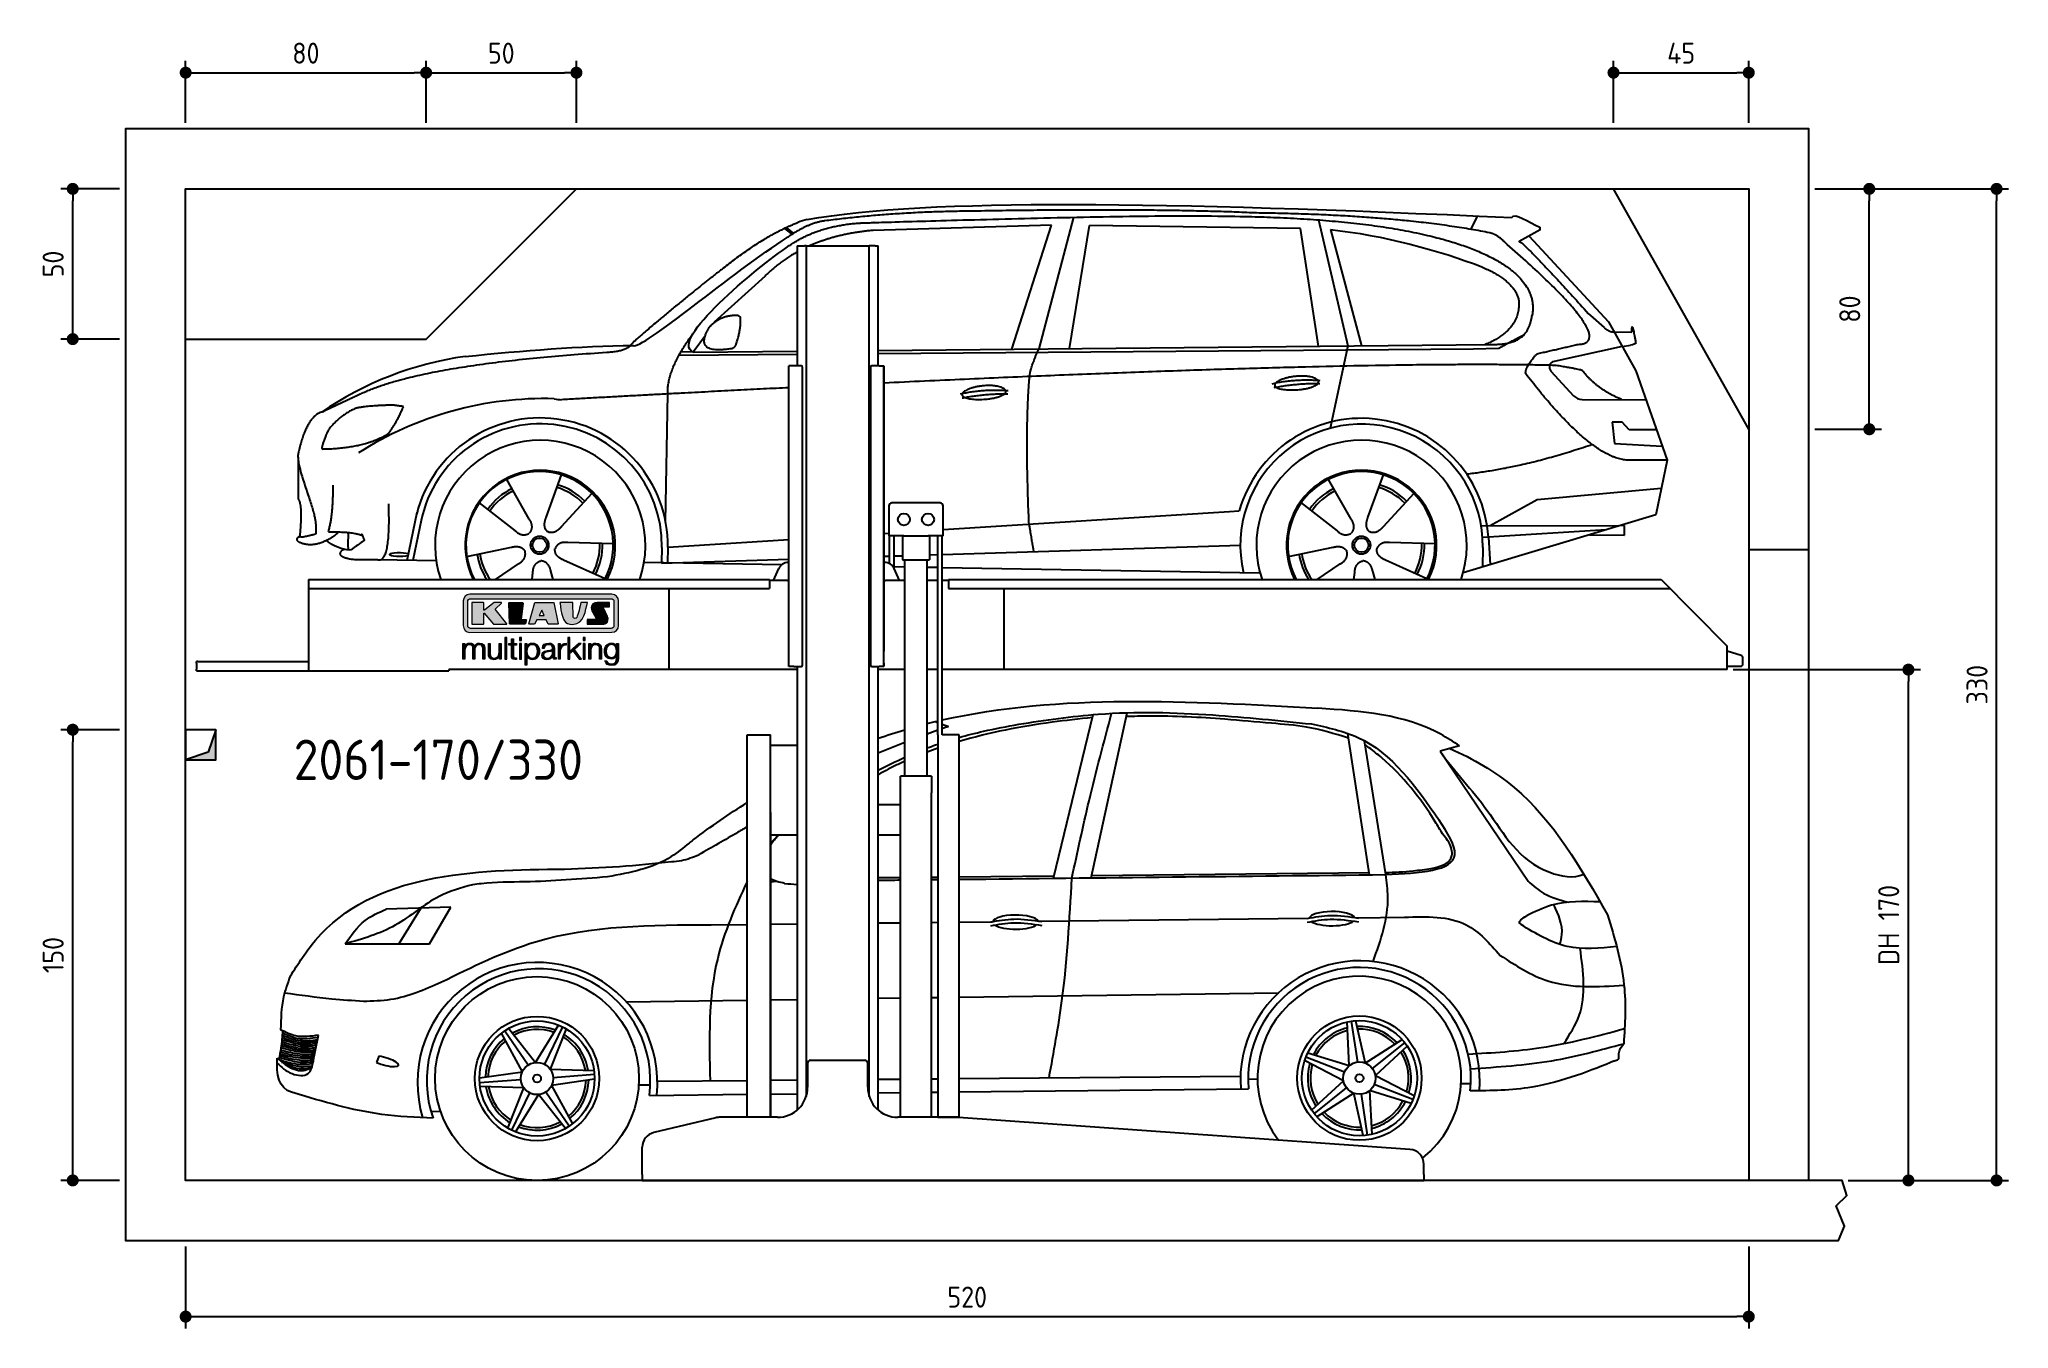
# Model space of a CAD drawing. Header units: millimetres. Extents: x -287 to 6264, y -393 to 3898.
import ezdxf

# ---------------------------------------------------------------- set-up
doc = ezdxf.new("R2010")
doc.units = ezdxf.units.MM
for name, color, linetype in [('4', 3, 'Continuous'), ('5', 3, 'Continuous'), ('breakthrough', 1, 'Continuous'), ('Car', 10, 'Continuous'), ('Logo', 7, 'Continuous')]:
    doc.layers.add(name, color=color, linetype=linetype)
doc.styles.get("Standard").update_dxf_attribs({"font": 'ISOCP.SHX'})
doc.dimstyles.new('GEN-ISO$0', dxfattribs={"dimscale": 20, "dimtxt": 3.5, "dimasz": 2, "dimexe": 2, "dimexo": 1, "dimgap": 1.5, "dimtad": 1, "dimdec": 1, "dimlfac": 0.1, "dimdsep": 46, "dimtxsty": 'Standard', "dimblk": 'PUNKT', "dimcen": 2, "dimclrd": 256, "dimclre": 256, "dimclrt": 2, "dimadec": 0, "dimazin": 0, "dimtp": 0.1, "dimtm": 0.1, "dimtfac": 0.71, "dimtdec": 1, "dimtmove": 2, "dimatfit": 3, "dimldrblk": 'PUNKT', "dimfxl": 0, "dimtolj": 1, "dimarcsym": 0})

msp = doc.modelspace()

# ---------------------------------------------------------------- texts
msp.add_text('2061-170/330', height=134.4).set_placement((559.31, 1432.82))

# ---------------------------------------------------------------- blocks, each defined once
blk = doc.blocks.new('PUNKT')
at = {"layer": '4', "color": 0, "linetype": 'ByBlock'}
blk.add_line((-0.5, 0), (-1, 0), dxfattribs=at)
at = {"layer": '4', "color": 0, "linetype": 'ByBlock', "const_width": 0.5}
blk.add_lwpolyline([(-0.25, 0, 1), (0.25, 0, 1)], format="xyb", close=True, dxfattribs=at)
blk = doc.blocks.new('*D11')
at = {"layer": '5', "lineweight": -2}
for p, q in [((200, -120), (200, -393.3)), ((5400, -120), (5400, -393.3)), ((240, -353.3), (5360, -353.3))]:
    blk.add_line(p, q, dxfattribs=at)
at = {"layer": 'DEFPOINTS', "color": 0}
for p in [(200, -100), (5400, -100), (5400, -353.3)]:
    blk.add_point(p, dxfattribs=at)
at = {"layer": '5', "lineweight": -2, "xscale": 40, "yscale": 40, "zscale": 40, "rotation": 180}
blk.add_blockref('PUNKT', (200, -353.3), dxfattribs=at)
at = {"layer": '5', "lineweight": -2, "xscale": 40, "yscale": 40, "zscale": 40}
blk.add_blockref('PUNKT', (5400, -353.3), dxfattribs=at)
at = {"layer": '5', "color": 2, "insert": (2800, -288.3), "char_height": 70, "attachment_point": 5}
blk.add_mtext('\\A1;520', dxfattribs=at)
blk = doc.blocks.new('*D3')
at = {"layer": '5', "lineweight": -2}
for p, q in [((-20, 1600), (-215.7, 1600)), ((-175.7, 140), (-175.7, 1560)), ((-20, 100), (-215.7, 100))]:
    blk.add_line(p, q, dxfattribs=at)
at = {"layer": 'DEFPOINTS', "color": 0}
for p in [(-175.7, 1600), (0, 1600), (0, 100)]:
    blk.add_point(p, dxfattribs=at)
at = {"layer": '5', "lineweight": -2, "xscale": 40, "yscale": 40, "zscale": 40}
for p, rotation in [((-175.7, 1600), 90), ((-175.7, 100), 270)]:
    blk.add_blockref('PUNKT', p, dxfattribs=dict(at, rotation=rotation))
at = {"layer": '5', "color": 2, "insert": (-240.7, 850), "char_height": 70, "attachment_point": 5, "rotation": 90}
blk.add_mtext('\\A1;150', dxfattribs=at)
blk = doc.blocks.new('*D4')
at = {"layer": '5', "lineweight": -2}
for p, q in [((-20, 3400), (-215.7, 3400)), ((-175.7, 2940), (-175.7, 3360)), ((-20, 2900), (-215.7, 2900))]:
    blk.add_line(p, q, dxfattribs=at)
at = {"layer": 'DEFPOINTS', "color": 0}
for p in [(-175.7, 3400), (0, 3400), (0, 2900)]:
    blk.add_point(p, dxfattribs=at)
at = {"layer": '5', "lineweight": -2, "xscale": 40, "yscale": 40, "zscale": 40}
for p, rotation in [((-175.7, 3400), 90), ((-175.7, 2900), 270)]:
    blk.add_blockref('PUNKT', p, dxfattribs=dict(at, rotation=rotation))
at = {"layer": '5', "color": 2, "insert": (-240.7, 3150), "char_height": 70, "attachment_point": 5, "rotation": 90}
blk.add_mtext('\\A1;50', dxfattribs=at)
blk = doc.blocks.new('*D5')
at = {"layer": '5', "lineweight": -2}
for p, q in [((200, 3620), (200, 3826.7)), ((1000, 3620), (1000, 3826.7)), ((240, 3786.7), (960, 3786.7))]:
    blk.add_line(p, q, dxfattribs=at)
at = {"layer": 'DEFPOINTS', "color": 0}
for p in [(1000, 3786.7), (200, 3600), (1000, 3600)]:
    blk.add_point(p, dxfattribs=at)
at = {"layer": '5', "lineweight": -2, "xscale": 40, "yscale": 40, "zscale": 40, "rotation": 180}
blk.add_blockref('PUNKT', (200, 3786.7), dxfattribs=at)
at = {"layer": '5', "lineweight": -2, "xscale": 40, "yscale": 40, "zscale": 40}
blk.add_blockref('PUNKT', (1000, 3786.7), dxfattribs=at)
at = {"layer": '5', "color": 2, "insert": (600, 3851.7), "char_height": 70, "attachment_point": 5}
blk.add_mtext('\\A1;80', dxfattribs=at)
blk = doc.blocks.new('*D6')
at = {"layer": '5', "lineweight": -2}
for p, q in [((1000, 3620), (1000, 3826.7)), ((1500, 3620), (1500, 3826.7)), ((1040, 3786.7), (1460, 3786.7))]:
    blk.add_line(p, q, dxfattribs=at)
at = {"layer": 'DEFPOINTS', "color": 0}
for p in [(1500, 3786.7), (1000, 3600), (1500, 3600)]:
    blk.add_point(p, dxfattribs=at)
at = {"layer": '5', "lineweight": -2, "xscale": 40, "yscale": 40, "zscale": 40, "rotation": 180}
blk.add_blockref('PUNKT', (1000, 3786.7), dxfattribs=at)
at = {"layer": '5', "lineweight": -2, "xscale": 40, "yscale": 40, "zscale": 40}
blk.add_blockref('PUNKT', (1500, 3786.7), dxfattribs=at)
at = {"layer": '5', "color": 2, "insert": (1250, 3851.7), "char_height": 70, "attachment_point": 5}
blk.add_mtext('\\A1;50', dxfattribs=at)
blk = doc.blocks.new('*D7')
at = {"layer": '5', "lineweight": -2}
for p, q in [((5620, 3400), (5841, 3400)), ((5801, 2640), (5801, 3360)), ((5620, 2600), (5841, 2600))]:
    blk.add_line(p, q, dxfattribs=at)
at = {"layer": 'DEFPOINTS', "color": 0}
for p in [(5600, 3400), (5801, 3400), (5600, 2600)]:
    blk.add_point(p, dxfattribs=at)
at = {"layer": '5', "lineweight": -2, "xscale": 40, "yscale": 40, "zscale": 40}
for p, rotation in [((5801, 3400), 90), ((5801, 2600), 270)]:
    blk.add_blockref('PUNKT', p, dxfattribs=dict(at, rotation=rotation))
at = {"layer": '5', "color": 2, "insert": (5736, 3000), "char_height": 70, "attachment_point": 5, "rotation": 90}
blk.add_mtext('\\A1;80', dxfattribs=at)
blk = doc.blocks.new('*D8')
at = {"layer": '5', "lineweight": -2}
for p, q in [((5620, 3400), (6264.4, 3400)), ((6224.4, 140), (6224.4, 3360)), ((5731.2, 100), (6264.4, 100))]:
    blk.add_line(p, q, dxfattribs=at)
at = {"layer": 'DEFPOINTS', "color": 0}
for p in [(5600, 3400), (6224.4, 3400), (5711.2, 100)]:
    blk.add_point(p, dxfattribs=at)
at = {"layer": '5', "lineweight": -2, "xscale": 40, "yscale": 40, "zscale": 40}
for p, rotation in [((6224.4, 3400), 90), ((6224.4, 100), 270)]:
    blk.add_blockref('PUNKT', p, dxfattribs=dict(at, rotation=rotation))
at = {"layer": '5', "color": 2, "insert": (6159.4, 1750), "char_height": 70, "attachment_point": 5, "rotation": 90}
blk.add_mtext('\\A1;330', dxfattribs=at)
blk = doc.blocks.new('*D9')
at = {"layer": '5', "lineweight": -2}
for p, q in [((5348.6, 1800), (5971.1, 1800)), ((5931.1, 140), (5931.1, 1760)), ((5731.2, 100), (5971.1, 100))]:
    blk.add_line(p, q, dxfattribs=at)
at = {"layer": 'DEFPOINTS', "color": 0}
for p in [(5328.6, 1800), (5931.1, 1800), (5711.2, 100)]:
    blk.add_point(p, dxfattribs=at)
at = {"layer": '5', "lineweight": -2, "xscale": 40, "yscale": 40, "zscale": 40}
for p, rotation in [((5931.1, 1800), 90), ((5931.1, 100), 270)]:
    blk.add_blockref('PUNKT', p, dxfattribs=dict(at, rotation=rotation))
at = {"layer": '5', "color": 2, "insert": (5865.6, 950), "char_height": 70, "attachment_point": 5, "rotation": 90}
blk.add_mtext('\\A1;DH 170', dxfattribs=at)
blk = doc.blocks.new('*D10')
at = {"layer": '5', "lineweight": -2}
for p, q in [((4950, 3620), (4950, 3826.7)), ((5400, 3620), (5400, 3826.7)), ((4990, 3786.7), (5360, 3786.7))]:
    blk.add_line(p, q, dxfattribs=at)
at = {"layer": 'DEFPOINTS', "color": 0}
for p in [(5400, 3786.7), (4950, 3600), (5400, 3600)]:
    blk.add_point(p, dxfattribs=at)
at = {"layer": '5', "lineweight": -2, "xscale": 40, "yscale": 40, "zscale": 40, "rotation": 180}
blk.add_blockref('PUNKT', (4950, 3786.7), dxfattribs=at)
at = {"layer": '5', "lineweight": -2, "xscale": 40, "yscale": 40, "zscale": 40}
blk.add_blockref('PUNKT', (5400, 3786.7), dxfattribs=at)
at = {"layer": '5', "color": 2, "insert": (5175, 3851.7), "char_height": 70, "attachment_point": 5}
blk.add_mtext('\\A1;45', dxfattribs=at)
blk = doc.blocks.new('KLAUS')
at = {"layer": 'Logo'}
h = blk.add_hatch(color=8, dxfattribs=at)
h.dxf.hatch_style = 2
edge = h.paths.add_edge_path()
edge.add_spline(control_points=[(3.6, 29.09), (2.88, 29.09), (2.3, 28.51), (2.3, 27.8), (2.3, 27.8), (2.3, 16.11), (2.3, 16.11), (2.3, 15.39), (2.88, 14.81), (3.6, 14.81), (3.6, 14.81), (71.16, 14.81), (71.16, 14.81), (71.88, 14.81), (72.46, 15.39), (72.46, 16.11), (72.46, 16.11), (72.46, 27.8), (72.46, 27.8), (72.46, 28.51), (71.88, 29.09), (71.16, 29.09), (71.16, 29.09), (3.6, 29.09), (3.6, 29.09), (3.6, 29.09), (3.6, 29.09), (3.6, 29.09)], knot_values=[0, 0, 0, 0, 1, 1, 1, 2, 2, 2, 3, 3, 3, 4, 4, 4, 5, 5, 5, 6, 6, 6, 7, 7, 7, 8, 8, 8, 9, 9, 9, 9], degree=3, periodic=0)
edge = h.paths.add_edge_path()
edge.add_spline(control_points=[(3.35, 31.23), (3.35, 31.23), (71.47, 31.23), (71.47, 31.23), (73.26, 31.23), (74.71, 29.77), (74.71, 27.99), (74.71, 27.99), (74.71, 16.17), (74.71, 16.17), (74.71, 14.38), (73.26, 12.93), (71.47, 12.93), (71.47, 12.93), (3.35, 12.93), (3.35, 12.93), (1.56, 12.93), (0.11, 14.38), (0.11, 16.17), (0.11, 16.17), (0.11, 27.99), (0.11, 27.99), (0.11, 29.77), (1.56, 31.23), (3.35, 31.23), (3.35, 31.23), (3.35, 31.23), (3.35, 31.23)], knot_values=[0, 0, 0, 0, 1, 1, 1, 2, 2, 2, 3, 3, 3, 4, 4, 4, 5, 5, 5, 6, 6, 6, 7, 7, 7, 8, 8, 8, 9, 9, 9, 9], degree=3, periodic=0)
h = blk.add_hatch(color=8, dxfattribs=at)
h.dxf.hatch_style = 2
edge = h.paths.add_edge_path()
edge.add_spline(control_points=[(4.5, 27.33), (4.5, 27.33), (9.7, 27.33), (9.7, 27.33), (9.84, 27.33), (9.96, 27.22), (9.96, 27.08), (9.96, 27.08), (9.96, 23.69), (9.96, 23.69), (9.96, 23.69), (9.94, 23.64), (10.04, 23.59), (10.14, 23.53), (10.2, 23.57), (10.2, 23.57), (10.2, 23.57), (10.51, 23.75), (10.51, 23.75), (10.51, 23.75), (14.94, 27.33), (14.94, 27.33), (14.94, 27.33), (18.41, 27.33), (18.41, 27.33), (18.41, 27.33), (18.49, 27.33), (18.56, 27.2), (18.65, 27.04), (18.53, 26.91), (18.53, 26.91), (18.53, 26.91), (15.49, 24.11), (15.49, 24.11), (15.49, 24.11), (21.14, 17.06), (21.14, 17.06), (21.14, 17.06), (21.13, 16.91), (21.13, 16.91), (21.08, 16.84), (20.99, 16.82), (20.99, 16.82), (20.99, 16.82), (14.7, 16.82), (14.7, 16.82), (14.7, 16.82), (10.26, 22.17), (10.26, 22.17), (10.26, 22.17), (10.19, 22.24), (10.08, 22.21), (9.97, 22.18), (9.96, 22.11), (9.96, 22.11), (9.96, 22.11), (9.96, 17.08), (9.96, 17.08), (9.96, 16.94), (9.84, 16.82), (9.7, 16.82), (9.7, 16.82), (4.5, 16.82), (4.5, 16.82), (4.36, 16.82), (4.25, 16.94), (4.25, 17.08), (4.25, 17.08), (4.25, 27.08), (4.25, 27.08), (4.25, 27.22), (4.36, 27.33), (4.5, 27.33), (4.5, 27.33), (4.5, 27.33), (4.5, 27.33)], knot_values=[0, 0, 0, 0, 1, 1, 1, 2, 2, 2, 3, 3, 3, 4, 4, 4, 5, 5, 5, 6, 6, 6, 7, 7, 7, 8, 8, 8, 9, 9, 9, 10, 10, 10, 11, 11, 11, 12, 12, 12, 13, 13, 13, 14, 14, 14, 15, 15, 15, 16, 16, 16, 17, 17, 17, 18, 18, 18, 19, 19, 19, 20, 20, 20, 21, 21, 21, 22, 22, 22, 23, 23, 23, 24, 24, 24, 25, 25, 25, 25], degree=3, periodic=0)
h = blk.add_hatch(color=8, dxfattribs=at)
h.dxf.hatch_style = 2
h.paths.add_polyline_path([(22.42, 17.06), (21.97, 27.15), (22.24, 27.33), (28.55, 27.33), (28.86, 26.97), (28.01, 19.08), (30.26, 19.07), (30.44, 18.95), (30.08, 16.95), (29.49, 16.82), (22.6, 16.82)])
h = blk.add_hatch(color=8, dxfattribs=at)
h.paths.add_polyline_path([(36.52, 21.01), (38.93, 21.01), (37.87, 23.57)])
h.paths.add_polyline_path([(34.52, 27.33), (43.65, 27.33), (45.76, 16.94), (45.57, 16.82), (40.83, 16.82), (39.89, 18.95), (35.42, 18.95), (34.27, 16.82), (31.78, 16.82), (31.66, 17)])
h = blk.add_hatch(color=8, dxfattribs=at)
h.dxf.hatch_style = 2
edge = h.paths.add_edge_path()
edge.add_spline(control_points=[(52.69, 27.32), (52.69, 27.32), (52.88, 20.14), (52.88, 20.14), (53.01, 19.89), (53.2, 19.77), (53.43, 19.71), (53.91, 19.59), (54.43, 19.57), (54.64, 20.03), (55.23, 21.34), (56.27, 25.45), (56.6, 27.33), (56.6, 27.33), (59.77, 27.33), (59.77, 27.33), (58.77, 23.9), (58.56, 16.82), (52.63, 16.76), (48.72, 16.72), (48.01, 19.35), (47.27, 22.24), (46.89, 23.68), (46.54, 27.33), (46.54, 27.33), (46.54, 27.33), (52.69, 27.32), (52.69, 27.32), (52.69, 27.32), (52.69, 27.32), (52.69, 27.32)], knot_values=[0, 0, 0, 0, 1, 1, 1, 2, 2, 2, 3, 3, 3, 4, 4, 4, 5, 5, 5, 6, 6, 6, 7, 7, 7, 8, 8, 8, 9, 9, 9, 10, 10, 10, 10], degree=3, periodic=0)
h = blk.add_hatch(color=8, dxfattribs=at)
h.dxf.hatch_style = 2
edge = h.paths.add_edge_path()
edge.add_spline(control_points=[(64.46, 27.33), (64.46, 27.33), (70.31, 27.33), (70.31, 27.33), (70.31, 26.52), (70.31, 26.02), (70.31, 25.12), (70.31, 25.12), (67.3, 25.12), (67.3, 25.12), (67.24, 25.04), (67.25, 25.11), (67.25, 24.91), (67.25, 24.88), (69.73, 20.38), (69.73, 19.57), (69.73, 16.4), (67.22, 16.81), (65.9, 16.82), (65.9, 16.82), (59.59, 16.82), (59.59, 16.82), (59.59, 17.76), (59.59, 18.23), (59.59, 19.14), (59.59, 19.14), (63.75, 19.14), (63.75, 19.14), (63.82, 19.22), (63.81, 19.11), (63.81, 19.31), (63.81, 20.32), (61.58, 23.06), (61.58, 24.63), (61.58, 26.33), (62.83, 27.34), (64.46, 27.33), (64.46, 27.33), (64.46, 27.33), (64.46, 27.33)], knot_values=[0, 0, 0, 0, 1, 1, 1, 2, 2, 2, 3, 3, 3, 4, 4, 4, 5, 5, 5, 6, 6, 6, 7, 7, 7, 8, 8, 8, 9, 9, 9, 10, 10, 10, 11, 11, 11, 12, 12, 12, 13, 13, 13, 13], degree=3, periodic=0)
h = blk.add_hatch(color=30, dxfattribs=at)
h.dxf.hatch_style = 2
h.paths.add_polyline_path([(20.07, 0), (20.99, 0), (20.99, 10.45), (20.07, 10.45)])
h = blk.add_hatch(color=30, dxfattribs=at)
h.dxf.hatch_style = 2
edge = h.paths.add_edge_path()
edge.add_spline(control_points=[(24.22, 9.82), (24.22, 9.82), (23.3, 9.82), (23.3, 9.82), (23.3, 9.82), (23.3, 7.55), (23.3, 7.55), (23.3, 7.55), (21.98, 7.55), (21.98, 7.55), (21.98, 7.55), (21.98, 6.78), (21.98, 6.78), (21.98, 6.78), (23.3, 6.78), (23.3, 6.78), (23.3, 6.78), (23.3, 1.61), (23.3, 1.61), (23.28, 0.32), (23.71, -0.09), (24.94, -0.09), (25.22, -0.09), (25.48, -0.06), (25.76, -0.06), (25.76, -0.06), (25.76, 0.73), (25.76, 0.73), (25.5, 0.7), (25.23, 0.69), (24.97, 0.69), (24.31, 0.73), (24.22, 1.08), (24.22, 1.68), (24.22, 1.68), (24.22, 6.78), (24.22, 6.78), (24.22, 6.78), (25.76, 6.78), (25.76, 6.78), (25.76, 6.78), (25.76, 7.55), (25.76, 7.55), (25.76, 7.55), (24.22, 7.55), (24.22, 7.55), (24.22, 7.55), (24.22, 9.82), (24.22, 9.82), (24.22, 9.82), (24.22, 9.82), (24.22, 9.82)], knot_values=[0, 0, 0, 0, 1, 1, 1, 2, 2, 2, 3, 3, 3, 4, 4, 4, 5, 5, 5, 6, 6, 6, 7, 7, 7, 8, 8, 8, 9, 9, 9, 10, 10, 10, 11, 11, 11, 12, 12, 12, 13, 13, 13, 14, 14, 14, 15, 15, 15, 16, 16, 16, 17, 17, 17, 17], degree=3, periodic=0)
h = blk.add_hatch(color=30, dxfattribs=at)
h.paths.add_polyline_path([(27.1, 0), (28.03, 0), (28.03, 7.55), (27.1, 7.55)])
h.paths.add_polyline_path([(27.1, 8.98), (28.03, 8.98), (28.03, 10.45), (27.1, 10.45)])
h = blk.add_hatch(color=30, dxfattribs=at)
h.dxf.hatch_style = 2
h.paths.add_polyline_path([(50.4, 0), (51.32, 0), (51.32, 2.87), (52.82, 4.11), (55.8, 0), (56.96, 0), (53.52, 4.76), (56.74, 7.55), (55.51, 7.55), (51.32, 3.89), (51.32, 10.45), (50.4, 10.45)])
h = blk.add_hatch(color=30, dxfattribs=at)
h.paths.add_polyline_path([(57.74, 0), (58.66, 0), (58.66, 7.55), (57.74, 7.55)])
h.paths.add_polyline_path([(57.74, 8.98), (58.66, 8.98), (58.66, 10.45), (57.74, 10.45)])
h = blk.add_hatch(color=30, dxfattribs=at)
h.dxf.hatch_style = 2
edge = h.paths.add_edge_path()
edge.add_spline(control_points=[(0, 0), (0, 0), (0.92, 0), (0.92, 0), (0.92, 0), (0.92, 4.22), (0.92, 4.22), (0.94, 5.8), (1.58, 7), (3.18, 7), (4.35, 7), (4.77, 6.15), (4.76, 5.12), (4.76, 5.12), (4.76, 0), (4.76, 0), (4.76, 0), (5.68, 0), (5.68, 0), (5.68, 0), (5.68, 4.27), (5.68, 4.27), (5.68, 5.68), (6.14, 7), (7.73, 7), (9.05, 7), (9.52, 6.32), (9.52, 5.08), (9.52, 5.08), (9.52, 0), (9.52, 0), (9.52, 0), (10.44, 0), (10.44, 0), (10.44, 0), (10.44, 5.12), (10.44, 5.12), (10.44, 6.91), (9.59, 7.77), (7.94, 7.77), (6.94, 7.77), (5.99, 7.29), (5.54, 6.3), (5.26, 7.29), (4.36, 7.77), (3.37, 7.77), (2.17, 7.77), (1.38, 7.19), (0.89, 6.28), (0.89, 6.28), (0.85, 6.28), (0.85, 6.28), (0.85, 6.28), (0.85, 7.55), (0.85, 7.55), (0.85, 7.55), (0, 7.55), (0, 7.55), (0, 7.55), (0, 0), (0, 0), (0, 0), (0, 0), (0, 0)], knot_values=[0, 0, 0, 0, 1, 1, 1, 2, 2, 2, 3, 3, 3, 4, 4, 4, 5, 5, 5, 6, 6, 6, 7, 7, 7, 8, 8, 8, 9, 9, 9, 10, 10, 10, 11, 11, 11, 12, 12, 12, 13, 13, 13, 14, 14, 14, 15, 15, 15, 16, 16, 16, 17, 17, 17, 18, 18, 18, 19, 19, 19, 20, 20, 20, 21, 21, 21, 21], degree=3, periodic=0)
h = blk.add_hatch(color=30, dxfattribs=at)
h.dxf.hatch_style = 2
edge = h.paths.add_edge_path()
edge.add_spline(control_points=[(18.31, 7.55), (18.31, 7.55), (17.39, 7.55), (17.39, 7.55), (17.39, 7.55), (17.39, 3.59), (17.39, 3.59), (17.39, 2.05), (16.7, 0.56), (15.12, 0.56), (13.66, 0.56), (13.15, 1.27), (13.1, 2.64), (13.1, 2.64), (13.1, 7.55), (13.1, 7.55), (13.1, 7.55), (12.18, 7.55), (12.18, 7.55), (12.18, 7.55), (12.18, 2.65), (12.18, 2.65), (12.18, 0.89), (12.93, -0.22), (14.83, -0.22), (15.96, -0.22), (16.95, 0.35), (17.44, 1.36), (17.44, 1.36), (17.47, 1.36), (17.47, 1.36), (17.47, 1.36), (17.47, 0), (17.47, 0), (17.47, 0), (18.31, 0), (18.31, 0), (18.31, 0), (18.31, 7.55), (18.31, 7.55), (18.31, 7.55), (18.31, 7.55), (18.31, 7.55)], knot_values=[0, 0, 0, 0, 1, 1, 1, 2, 2, 2, 3, 3, 3, 4, 4, 4, 5, 5, 5, 6, 6, 6, 7, 7, 7, 8, 8, 8, 9, 9, 9, 10, 10, 10, 11, 11, 11, 12, 12, 12, 13, 13, 13, 14, 14, 14, 14], degree=3, periodic=0)
h = blk.add_hatch(color=30, dxfattribs=at)
edge = h.paths.add_edge_path()
edge.add_spline(control_points=[(35.84, 3.78), (35.84, 2.21), (35.12, 0.56), (33.37, 0.56), (31.4, 0.56), (30.72, 2.21), (30.72, 3.78), (30.72, 5.49), (31.33, 7), (33.37, 7), (35.12, 7), (35.84, 5.34), (35.84, 3.78), (35.84, 3.78), (35.84, 3.78), (35.84, 3.78)], knot_values=[0, 0, 0, 0, 1, 1, 1, 2, 2, 2, 3, 3, 3, 4, 4, 4, 5, 5, 5, 5], degree=3, periodic=0)
edge = h.paths.add_edge_path()
edge.add_spline(control_points=[(29.79, -2.8), (29.79, -2.8), (30.72, -2.8), (30.72, -2.8), (30.72, -2.8), (30.72, 1.43), (30.72, 1.43), (30.72, 1.43), (30.74, 1.43), (30.74, 1.43), (31.14, 0.35), (32.24, -0.22), (33.37, -0.22), (35.66, -0.22), (36.76, 1.64), (36.76, 3.78), (36.76, 5.91), (35.66, 7.77), (33.37, 7.77), (32.15, 7.77), (31.1, 7.14), (30.67, 6.12), (30.67, 6.12), (30.64, 6.12), (30.64, 6.12), (30.64, 6.12), (30.64, 7.55), (30.64, 7.55), (30.64, 7.55), (29.79, 7.55), (29.79, 7.55), (29.79, 7.55), (29.79, -2.8), (29.79, -2.8), (29.79, -2.8), (29.79, -2.8), (29.79, -2.8)], knot_values=[0, 0, 0, 0, 1, 1, 1, 2, 2, 2, 3, 3, 3, 4, 4, 4, 5, 5, 5, 6, 6, 6, 7, 7, 7, 8, 8, 8, 9, 9, 9, 10, 10, 10, 11, 11, 11, 12, 12, 12, 12], degree=3, periodic=0)
h = blk.add_hatch(color=30, dxfattribs=at)
edge = h.paths.add_edge_path()
edge.add_spline(control_points=[(43.03, 2.93), (43.04, 1.45), (41.8, 0.56), (40.39, 0.56), (39.53, 0.56), (38.71, 1.13), (38.71, 2.05), (38.71, 3.53), (40.66, 3.51), (42.22, 3.79), (42.47, 3.84), (42.88, 3.91), (43, 4.13), (43, 4.13), (43.03, 4.13), (43.03, 4.13), (43.03, 4.13), (43.03, 2.93), (43.03, 2.93), (43.03, 2.93), (43.03, 2.93), (43.03, 2.93)], knot_values=[0, 0, 0, 0, 1, 1, 1, 2, 2, 2, 3, 3, 3, 4, 4, 4, 5, 5, 5, 6, 6, 6, 7, 7, 7, 7], degree=3, periodic=0)
edge = h.paths.add_edge_path()
edge.add_spline(control_points=[(39.03, 5.24), (39.06, 6.47), (39.91, 7), (41.05, 7), (42.14, 7), (43.03, 6.69), (43.03, 5.45), (43.03, 4.61), (42.6, 4.51), (41.84, 4.42), (39.85, 4.19), (37.79, 4.11), (37.79, 1.99), (37.79, 0.47), (38.93, -0.22), (40.32, -0.22), (41.77, -0.22), (42.43, 0.34), (43.07, 1.32), (43.07, 1.32), (43.1, 1.32), (43.1, 1.32), (43.1, 0.53), (43.25, 0), (44.19, 0), (44.43, 0), (44.58, 0.01), (44.79, 0.06), (44.79, 0.06), (44.79, 0.83), (44.79, 0.83), (44.71, 0.81), (44.6, 0.78), (44.49, 0.78), (44.13, 0.78), (43.95, 0.98), (43.95, 1.33), (43.95, 1.33), (43.95, 5.34), (43.95, 5.34), (43.95, 7.36), (42.5, 7.77), (41.17, 7.77), (39.44, 7.77), (38.2, 7.01), (38.11, 5.24), (38.11, 5.24), (39.03, 5.24), (39.03, 5.24), (39.03, 5.24), (39.03, 5.24), (39.03, 5.24)], knot_values=[0, 0, 0, 0, 1, 1, 1, 2, 2, 2, 3, 3, 3, 4, 4, 4, 5, 5, 5, 6, 6, 6, 7, 7, 7, 8, 8, 8, 9, 9, 9, 10, 10, 10, 11, 11, 11, 12, 12, 12, 13, 13, 13, 14, 14, 14, 15, 15, 15, 16, 16, 16, 17, 17, 17, 17], degree=3, periodic=0)
h = blk.add_hatch(color=30, dxfattribs=at)
h.dxf.hatch_style = 2
edge = h.paths.add_edge_path()
edge.add_spline(control_points=[(45.79, 0), (45.79, 0), (46.71, 0), (46.71, 0), (46.71, 0), (46.71, 4.03), (46.71, 4.03), (46.71, 5.59), (47.85, 6.82), (49.52, 6.73), (49.52, 6.73), (49.52, 7.66), (49.52, 7.66), (48.16, 7.72), (47.14, 7), (46.67, 5.78), (46.67, 5.78), (46.64, 5.78), (46.64, 5.78), (46.64, 5.78), (46.64, 7.55), (46.64, 7.55), (46.64, 7.55), (45.79, 7.55), (45.79, 7.55), (45.79, 7.55), (45.79, 0), (45.79, 0), (45.79, 0), (45.79, 0), (45.79, 0)], knot_values=[0, 0, 0, 0, 1, 1, 1, 2, 2, 2, 3, 3, 3, 4, 4, 4, 5, 5, 5, 6, 6, 6, 7, 7, 7, 8, 8, 8, 9, 9, 9, 10, 10, 10, 10], degree=3, periodic=0)
h = blk.add_hatch(color=30, dxfattribs=at)
h.dxf.hatch_style = 2
edge = h.paths.add_edge_path()
edge.add_spline(control_points=[(60.41, 0), (60.41, 0), (61.33, 0), (61.33, 0), (61.33, 0), (61.33, 4.41), (61.33, 4.41), (61.36, 5.89), (62.24, 7), (63.7, 7), (65.2, 7), (65.62, 6.02), (65.62, 4.71), (65.62, 4.71), (65.62, 0), (65.62, 0), (65.62, 0), (66.54, 0), (66.54, 0), (66.54, 0), (66.54, 4.86), (66.54, 4.86), (66.54, 6.66), (65.9, 7.77), (63.78, 7.77), (62.71, 7.77), (61.7, 7.16), (61.36, 6.25), (61.36, 6.25), (61.33, 6.25), (61.33, 6.25), (61.33, 6.25), (61.33, 7.55), (61.33, 7.55), (61.33, 7.55), (60.41, 7.55), (60.41, 7.55), (60.41, 7.55), (60.41, 0), (60.41, 0), (60.41, 0), (60.41, 0), (60.41, 0)], knot_values=[0, 0, 0, 0, 1, 1, 1, 2, 2, 2, 3, 3, 3, 4, 4, 4, 5, 5, 5, 6, 6, 6, 7, 7, 7, 8, 8, 8, 9, 9, 9, 10, 10, 10, 11, 11, 11, 12, 12, 12, 13, 13, 13, 14, 14, 14, 14], degree=3, periodic=0)
h = blk.add_hatch(color=30, dxfattribs=at)
edge = h.paths.add_edge_path()
edge.add_spline(control_points=[(71.32, 0.86), (69.62, 0.86), (68.83, 2.34), (68.83, 3.86), (68.83, 5.43), (69.56, 7), (71.32, 7), (73.06, 7), (73.75, 5.34), (73.75, 3.86), (73.75, 2.33), (72.91, 0.86), (71.32, 0.86), (71.32, 0.86), (71.32, 0.86), (71.32, 0.86)], knot_values=[0, 0, 0, 0, 1, 1, 1, 2, 2, 2, 3, 3, 3, 4, 4, 4, 5, 5, 5, 5], degree=3, periodic=0)
edge = h.paths.add_edge_path()
edge.add_spline(control_points=[(74.67, 7.55), (74.67, 7.55), (73.75, 7.55), (73.75, 7.55), (73.75, 7.55), (73.75, 6.25), (73.75, 6.25), (73.75, 6.25), (73.72, 6.25), (73.72, 6.25), (73.35, 7.09), (72.41, 7.77), (71.32, 7.77), (69.13, 7.77), (67.9, 6.05), (67.9, 3.97), (67.9, 1.82), (68.9, 0.09), (71.32, 0.09), (72.4, 0.09), (73.29, 0.72), (73.72, 1.64), (73.72, 1.64), (73.75, 1.64), (73.75, 1.64), (73.75, 1.64), (73.75, 0.61), (73.75, 0.61), (73.75, -1.23), (73.01, -2.24), (71.32, -2.24), (70.29, -2.24), (69.31, -1.85), (69.1, -0.73), (69.1, -0.73), (68.18, -0.73), (68.18, -0.73), (68.31, -2.34), (69.81, -3.02), (71.32, -3.02), (73.79, -3.02), (74.65, -1.64), (74.67, 0.61), (74.67, 0.61), (74.67, 7.55), (74.67, 7.55), (74.67, 7.55), (74.67, 7.55), (74.67, 7.55)], knot_values=[0, 0, 0, 0, 1, 1, 1, 2, 2, 2, 3, 3, 3, 4, 4, 4, 5, 5, 5, 6, 6, 6, 7, 7, 7, 8, 8, 8, 9, 9, 9, 10, 10, 10, 11, 11, 11, 12, 12, 12, 13, 13, 13, 14, 14, 14, 15, 15, 15, 16, 16, 16, 16], degree=3, periodic=0)
at = {"layer": 'Logo', "lineweight": 0}
for points in [[(22.42, 17.06), (21.97, 27.15), (22.24, 27.33), (28.55, 27.33), (28.86, 26.97), (28.01, 19.08), (30.26, 19.07), (30.44, 18.95), (30.08, 16.95), (29.49, 16.82), (22.6, 16.82), (22.42, 17.06), (22.42, 17.06)], [(34.52, 27.33), (43.65, 27.33), (45.76, 16.94), (45.57, 16.82), (40.83, 16.82), (39.89, 18.95), (35.42, 18.95), (34.27, 16.82), (31.78, 16.82), (31.66, 17), (34.52, 27.33), (34.52, 27.33)], [(36.52, 21.01), (38.93, 21.01), (37.87, 23.57), (36.52, 21.01), (36.52, 21.01)], [(20.07, 0), (20.99, 0), (20.99, 10.45), (20.07, 10.45), (20.07, 0), (20.07, 0)], [(27.1, 8.98), (28.03, 8.98), (28.03, 10.45), (27.1, 10.45), (27.1, 8.98), (27.1, 8.98)], [(50.4, 0), (51.32, 0), (51.32, 2.87), (52.82, 4.11), (55.8, 0), (56.96, 0), (53.52, 4.76), (56.74, 7.55), (55.51, 7.55), (51.32, 3.89), (51.32, 10.45), (50.4, 10.45), (50.4, 0), (50.4, 0)], [(57.74, 8.98), (58.66, 8.98), (58.66, 10.45), (57.74, 10.45), (57.74, 8.98), (57.74, 8.98)], [(27.1, 0), (28.03, 0), (28.03, 7.55), (27.1, 7.55), (27.1, 0), (27.1, 0)], [(57.74, 0), (58.66, 0), (58.66, 7.55), (57.74, 7.55), (57.74, 0), (57.74, 0)]]:
    blk.add_lwpolyline(points, dxfattribs=at)
for points, knots in [([(3.35, 31.23), (3.35, 31.23), (71.47, 31.23), (71.47, 31.23), (73.26, 31.23), (74.71, 29.77), (74.71, 27.99), (74.71, 27.99), (74.71, 16.17), (74.71, 16.17), (74.71, 14.38), (73.26, 12.93), (71.47, 12.93), (71.47, 12.93), (3.35, 12.93), (3.35, 12.93), (1.56, 12.93), (0.11, 14.38), (0.11, 16.17), (0.11, 16.17), (0.11, 27.99), (0.11, 27.99), (0.11, 29.77), (1.56, 31.23), (3.35, 31.23), (3.35, 31.23), (3.35, 31.23), (3.35, 31.23)], [0, 0, 0, 0, 1, 1, 1, 2, 2, 2, 3, 3, 3, 4, 4, 4, 5, 5, 5, 6, 6, 6, 7, 7, 7, 8, 8, 8, 9, 9, 9, 9]), ([(3.6, 29.09), (2.88, 29.09), (2.3, 28.51), (2.3, 27.8), (2.3, 27.8), (2.3, 16.11), (2.3, 16.11), (2.3, 15.39), (2.88, 14.81), (3.6, 14.81), (3.6, 14.81), (71.16, 14.81), (71.16, 14.81), (71.88, 14.81), (72.46, 15.39), (72.46, 16.11), (72.46, 16.11), (72.46, 27.8), (72.46, 27.8), (72.46, 28.51), (71.88, 29.09), (71.16, 29.09), (71.16, 29.09), (3.6, 29.09), (3.6, 29.09), (3.6, 29.09), (3.6, 29.09), (3.6, 29.09)], [0, 0, 0, 0, 1, 1, 1, 2, 2, 2, 3, 3, 3, 4, 4, 4, 5, 5, 5, 6, 6, 6, 7, 7, 7, 8, 8, 8, 9, 9, 9, 9]), ([(4.5, 27.33), (4.5, 27.33), (9.7, 27.33), (9.7, 27.33), (9.84, 27.33), (9.96, 27.22), (9.96, 27.08), (9.96, 27.08), (9.96, 23.69), (9.96, 23.69), (9.96, 23.69), (9.94, 23.64), (10.04, 23.59), (10.14, 23.53), (10.2, 23.57), (10.2, 23.57), (10.2, 23.57), (10.51, 23.75), (10.51, 23.75), (10.51, 23.75), (14.94, 27.33), (14.94, 27.33), (14.94, 27.33), (18.41, 27.33), (18.41, 27.33), (18.41, 27.33), (18.49, 27.33), (18.56, 27.2), (18.65, 27.04), (18.53, 26.91), (18.53, 26.91), (18.53, 26.91), (15.49, 24.11), (15.49, 24.11), (15.49, 24.11), (21.14, 17.06), (21.14, 17.06), (21.14, 17.06), (21.13, 16.91), (21.13, 16.91), (21.08, 16.84), (20.99, 16.82), (20.99, 16.82), (20.99, 16.82), (14.7, 16.82), (14.7, 16.82), (14.7, 16.82), (10.26, 22.17), (10.26, 22.17), (10.26, 22.17), (10.19, 22.24), (10.08, 22.21), (9.97, 22.18), (9.96, 22.11), (9.96, 22.11), (9.96, 22.11), (9.96, 17.08), (9.96, 17.08), (9.96, 16.94), (9.84, 16.82), (9.7, 16.82), (9.7, 16.82), (4.5, 16.82), (4.5, 16.82), (4.36, 16.82), (4.25, 16.94), (4.25, 17.08), (4.25, 17.08), (4.25, 27.08), (4.25, 27.08), (4.25, 27.22), (4.36, 27.33), (4.5, 27.33), (4.5, 27.33), (4.5, 27.33), (4.5, 27.33)], [0, 0, 0, 0, 1, 1, 1, 2, 2, 2, 3, 3, 3, 4, 4, 4, 5, 5, 5, 6, 6, 6, 7, 7, 7, 8, 8, 8, 9, 9, 9, 10, 10, 10, 11, 11, 11, 12, 12, 12, 13, 13, 13, 14, 14, 14, 15, 15, 15, 16, 16, 16, 17, 17, 17, 18, 18, 18, 19, 19, 19, 20, 20, 20, 21, 21, 21, 22, 22, 22, 23, 23, 23, 24, 24, 24, 25, 25, 25, 25]), ([(52.69, 27.32), (52.69, 27.32), (52.88, 20.14), (52.88, 20.14), (53.01, 19.89), (53.2, 19.77), (53.43, 19.71), (53.91, 19.59), (54.43, 19.57), (54.64, 20.03), (55.23, 21.34), (56.27, 25.45), (56.6, 27.33), (56.6, 27.33), (59.77, 27.33), (59.77, 27.33), (58.77, 23.9), (58.56, 16.82), (52.63, 16.76), (48.72, 16.72), (48.01, 19.35), (47.27, 22.24), (46.89, 23.68), (46.54, 27.33), (46.54, 27.33), (46.54, 27.33), (52.69, 27.32), (52.69, 27.32), (52.69, 27.32), (52.69, 27.32), (52.69, 27.32)], [0, 0, 0, 0, 1, 1, 1, 2, 2, 2, 3, 3, 3, 4, 4, 4, 5, 5, 5, 6, 6, 6, 7, 7, 7, 8, 8, 8, 9, 9, 9, 10, 10, 10, 10]), ([(64.46, 27.33), (64.46, 27.33), (70.31, 27.33), (70.31, 27.33), (70.31, 26.52), (70.31, 26.02), (70.31, 25.12), (70.31, 25.12), (67.3, 25.12), (67.3, 25.12), (67.24, 25.04), (67.25, 25.11), (67.25, 24.91), (67.25, 24.88), (69.73, 20.38), (69.73, 19.57), (69.73, 16.4), (67.22, 16.81), (65.9, 16.82), (65.9, 16.82), (59.59, 16.82), (59.59, 16.82), (59.59, 17.76), (59.59, 18.23), (59.59, 19.14), (59.59, 19.14), (63.75, 19.14), (63.75, 19.14), (63.82, 19.22), (63.81, 19.11), (63.81, 19.31), (63.81, 20.32), (61.58, 23.06), (61.58, 24.63), (61.58, 26.33), (62.83, 27.34), (64.46, 27.33), (64.46, 27.33), (64.46, 27.33), (64.46, 27.33)], [0, 0, 0, 0, 1, 1, 1, 2, 2, 2, 3, 3, 3, 4, 4, 4, 5, 5, 5, 6, 6, 6, 7, 7, 7, 8, 8, 8, 9, 9, 9, 10, 10, 10, 11, 11, 11, 12, 12, 12, 13, 13, 13, 13]), ([(24.22, 9.82), (24.22, 9.82), (23.3, 9.82), (23.3, 9.82), (23.3, 9.82), (23.3, 7.55), (23.3, 7.55), (23.3, 7.55), (21.98, 7.55), (21.98, 7.55), (21.98, 7.55), (21.98, 6.78), (21.98, 6.78), (21.98, 6.78), (23.3, 6.78), (23.3, 6.78), (23.3, 6.78), (23.3, 1.61), (23.3, 1.61), (23.28, 0.32), (23.71, -0.09), (24.94, -0.09), (25.22, -0.09), (25.48, -0.06), (25.76, -0.06), (25.76, -0.06), (25.76, 0.73), (25.76, 0.73), (25.5, 0.7), (25.23, 0.69), (24.97, 0.69), (24.31, 0.73), (24.22, 1.08), (24.22, 1.68), (24.22, 1.68), (24.22, 6.78), (24.22, 6.78), (24.22, 6.78), (25.76, 6.78), (25.76, 6.78), (25.76, 6.78), (25.76, 7.55), (25.76, 7.55), (25.76, 7.55), (24.22, 7.55), (24.22, 7.55), (24.22, 7.55), (24.22, 9.82), (24.22, 9.82), (24.22, 9.82), (24.22, 9.82), (24.22, 9.82)], [0, 0, 0, 0, 1, 1, 1, 2, 2, 2, 3, 3, 3, 4, 4, 4, 5, 5, 5, 6, 6, 6, 7, 7, 7, 8, 8, 8, 9, 9, 9, 10, 10, 10, 11, 11, 11, 12, 12, 12, 13, 13, 13, 14, 14, 14, 15, 15, 15, 16, 16, 16, 17, 17, 17, 17]), ([(0, 0), (0, 0), (0.92, 0), (0.92, 0), (0.92, 0), (0.92, 4.22), (0.92, 4.22), (0.94, 5.8), (1.58, 7), (3.18, 7), (4.35, 7), (4.77, 6.15), (4.76, 5.12), (4.76, 5.12), (4.76, 0), (4.76, 0), (4.76, 0), (5.68, 0), (5.68, 0), (5.68, 0), (5.68, 4.27), (5.68, 4.27), (5.68, 5.68), (6.14, 7), (7.73, 7), (9.05, 7), (9.52, 6.32), (9.52, 5.08), (9.52, 5.08), (9.52, 0), (9.52, 0), (9.52, 0), (10.44, 0), (10.44, 0), (10.44, 0), (10.44, 5.12), (10.44, 5.12), (10.44, 6.91), (9.59, 7.77), (7.94, 7.77), (6.94, 7.77), (5.99, 7.29), (5.54, 6.3), (5.26, 7.29), (4.36, 7.77), (3.37, 7.77), (2.17, 7.77), (1.38, 7.19), (0.89, 6.28), (0.89, 6.28), (0.85, 6.28), (0.85, 6.28), (0.85, 6.28), (0.85, 7.55), (0.85, 7.55), (0.85, 7.55), (0, 7.55), (0, 7.55), (0, 7.55), (0, 0), (0, 0), (0, 0), (0, 0), (0, 0)], [0, 0, 0, 0, 1, 1, 1, 2, 2, 2, 3, 3, 3, 4, 4, 4, 5, 5, 5, 6, 6, 6, 7, 7, 7, 8, 8, 8, 9, 9, 9, 10, 10, 10, 11, 11, 11, 12, 12, 12, 13, 13, 13, 14, 14, 14, 15, 15, 15, 16, 16, 16, 17, 17, 17, 18, 18, 18, 19, 19, 19, 20, 20, 20, 21, 21, 21, 21]), ([(18.31, 7.55), (18.31, 7.55), (17.39, 7.55), (17.39, 7.55), (17.39, 7.55), (17.39, 3.59), (17.39, 3.59), (17.39, 2.05), (16.7, 0.56), (15.12, 0.56), (13.66, 0.56), (13.15, 1.27), (13.1, 2.64), (13.1, 2.64), (13.1, 7.55), (13.1, 7.55), (13.1, 7.55), (12.18, 7.55), (12.18, 7.55), (12.18, 7.55), (12.18, 2.65), (12.18, 2.65), (12.18, 0.89), (12.93, -0.22), (14.83, -0.22), (15.96, -0.22), (16.95, 0.35), (17.44, 1.36), (17.44, 1.36), (17.47, 1.36), (17.47, 1.36), (17.47, 1.36), (17.47, 0), (17.47, 0), (17.47, 0), (18.31, 0), (18.31, 0), (18.31, 0), (18.31, 7.55), (18.31, 7.55), (18.31, 7.55), (18.31, 7.55), (18.31, 7.55)], [0, 0, 0, 0, 1, 1, 1, 2, 2, 2, 3, 3, 3, 4, 4, 4, 5, 5, 5, 6, 6, 6, 7, 7, 7, 8, 8, 8, 9, 9, 9, 10, 10, 10, 11, 11, 11, 12, 12, 12, 13, 13, 13, 14, 14, 14, 14]), ([(29.79, -2.8), (29.79, -2.8), (30.72, -2.8), (30.72, -2.8), (30.72, -2.8), (30.72, 1.43), (30.72, 1.43), (30.72, 1.43), (30.74, 1.43), (30.74, 1.43), (31.14, 0.35), (32.24, -0.22), (33.37, -0.22), (35.66, -0.22), (36.76, 1.64), (36.76, 3.78), (36.76, 5.91), (35.66, 7.77), (33.37, 7.77), (32.15, 7.77), (31.1, 7.14), (30.67, 6.12), (30.67, 6.12), (30.64, 6.12), (30.64, 6.12), (30.64, 6.12), (30.64, 7.55), (30.64, 7.55), (30.64, 7.55), (29.79, 7.55), (29.79, 7.55), (29.79, 7.55), (29.79, -2.8), (29.79, -2.8), (29.79, -2.8), (29.79, -2.8), (29.79, -2.8)], [0, 0, 0, 0, 1, 1, 1, 2, 2, 2, 3, 3, 3, 4, 4, 4, 5, 5, 5, 6, 6, 6, 7, 7, 7, 8, 8, 8, 9, 9, 9, 10, 10, 10, 11, 11, 11, 12, 12, 12, 12]), ([(35.84, 3.78), (35.84, 2.21), (35.12, 0.56), (33.37, 0.56), (31.4, 0.56), (30.72, 2.21), (30.72, 3.78), (30.72, 5.49), (31.33, 7), (33.37, 7), (35.12, 7), (35.84, 5.34), (35.84, 3.78), (35.84, 3.78), (35.84, 3.78), (35.84, 3.78)], [0, 0, 0, 0, 1, 1, 1, 2, 2, 2, 3, 3, 3, 4, 4, 4, 5, 5, 5, 5]), ([(39.03, 5.24), (39.06, 6.47), (39.91, 7), (41.05, 7), (42.14, 7), (43.03, 6.69), (43.03, 5.45), (43.03, 4.61), (42.6, 4.51), (41.84, 4.42), (39.85, 4.19), (37.79, 4.11), (37.79, 1.99), (37.79, 0.47), (38.93, -0.22), (40.32, -0.22), (41.77, -0.22), (42.43, 0.34), (43.07, 1.32), (43.07, 1.32), (43.1, 1.32), (43.1, 1.32), (43.1, 0.53), (43.25, 0), (44.19, 0), (44.43, 0), (44.58, 0.01), (44.79, 0.06), (44.79, 0.06), (44.79, 0.83), (44.79, 0.83), (44.71, 0.81), (44.6, 0.78), (44.49, 0.78), (44.13, 0.78), (43.95, 0.98), (43.95, 1.33), (43.95, 1.33), (43.95, 5.34), (43.95, 5.34), (43.95, 7.36), (42.5, 7.77), (41.17, 7.77), (39.44, 7.77), (38.2, 7.01), (38.11, 5.24), (38.11, 5.24), (39.03, 5.24), (39.03, 5.24), (39.03, 5.24), (39.03, 5.24), (39.03, 5.24)], [0, 0, 0, 0, 1, 1, 1, 2, 2, 2, 3, 3, 3, 4, 4, 4, 5, 5, 5, 6, 6, 6, 7, 7, 7, 8, 8, 8, 9, 9, 9, 10, 10, 10, 11, 11, 11, 12, 12, 12, 13, 13, 13, 14, 14, 14, 15, 15, 15, 16, 16, 16, 17, 17, 17, 17]), ([(43.03, 2.93), (43.04, 1.45), (41.8, 0.56), (40.39, 0.56), (39.53, 0.56), (38.71, 1.13), (38.71, 2.05), (38.71, 3.53), (40.66, 3.51), (42.22, 3.79), (42.47, 3.84), (42.88, 3.91), (43, 4.13), (43, 4.13), (43.03, 4.13), (43.03, 4.13), (43.03, 4.13), (43.03, 2.93), (43.03, 2.93), (43.03, 2.93), (43.03, 2.93), (43.03, 2.93)], [0, 0, 0, 0, 1, 1, 1, 2, 2, 2, 3, 3, 3, 4, 4, 4, 5, 5, 5, 6, 6, 6, 7, 7, 7, 7]), ([(45.79, 0), (45.79, 0), (46.71, 0), (46.71, 0), (46.71, 0), (46.71, 4.03), (46.71, 4.03), (46.71, 5.59), (47.85, 6.82), (49.52, 6.73), (49.52, 6.73), (49.52, 7.66), (49.52, 7.66), (48.16, 7.72), (47.14, 7), (46.67, 5.78), (46.67, 5.78), (46.64, 5.78), (46.64, 5.78), (46.64, 5.78), (46.64, 7.55), (46.64, 7.55), (46.64, 7.55), (45.79, 7.55), (45.79, 7.55), (45.79, 7.55), (45.79, 0), (45.79, 0), (45.79, 0), (45.79, 0), (45.79, 0)], [0, 0, 0, 0, 1, 1, 1, 2, 2, 2, 3, 3, 3, 4, 4, 4, 5, 5, 5, 6, 6, 6, 7, 7, 7, 8, 8, 8, 9, 9, 9, 10, 10, 10, 10]), ([(60.41, 0), (60.41, 0), (61.33, 0), (61.33, 0), (61.33, 0), (61.33, 4.41), (61.33, 4.41), (61.36, 5.89), (62.24, 7), (63.7, 7), (65.2, 7), (65.62, 6.02), (65.62, 4.71), (65.62, 4.71), (65.62, 0), (65.62, 0), (65.62, 0), (66.54, 0), (66.54, 0), (66.54, 0), (66.54, 4.86), (66.54, 4.86), (66.54, 6.66), (65.9, 7.77), (63.78, 7.77), (62.71, 7.77), (61.7, 7.16), (61.36, 6.25), (61.36, 6.25), (61.33, 6.25), (61.33, 6.25), (61.33, 6.25), (61.33, 7.55), (61.33, 7.55), (61.33, 7.55), (60.41, 7.55), (60.41, 7.55), (60.41, 7.55), (60.41, 0), (60.41, 0), (60.41, 0), (60.41, 0), (60.41, 0)], [0, 0, 0, 0, 1, 1, 1, 2, 2, 2, 3, 3, 3, 4, 4, 4, 5, 5, 5, 6, 6, 6, 7, 7, 7, 8, 8, 8, 9, 9, 9, 10, 10, 10, 11, 11, 11, 12, 12, 12, 13, 13, 13, 14, 14, 14, 14]), ([(74.67, 7.55), (74.67, 7.55), (73.75, 7.55), (73.75, 7.55), (73.75, 7.55), (73.75, 6.25), (73.75, 6.25), (73.75, 6.25), (73.72, 6.25), (73.72, 6.25), (73.35, 7.09), (72.41, 7.77), (71.32, 7.77), (69.13, 7.77), (67.9, 6.05), (67.9, 3.97), (67.9, 1.82), (68.9, 0.09), (71.32, 0.09), (72.4, 0.09), (73.29, 0.72), (73.72, 1.64), (73.72, 1.64), (73.75, 1.64), (73.75, 1.64), (73.75, 1.64), (73.75, 0.61), (73.75, 0.61), (73.75, -1.23), (73.01, -2.24), (71.32, -2.24), (70.29, -2.24), (69.31, -1.85), (69.1, -0.73), (69.1, -0.73), (68.18, -0.73), (68.18, -0.73), (68.31, -2.34), (69.81, -3.02), (71.32, -3.02), (73.79, -3.02), (74.65, -1.64), (74.67, 0.61), (74.67, 0.61), (74.67, 7.55), (74.67, 7.55), (74.67, 7.55), (74.67, 7.55), (74.67, 7.55)], [0, 0, 0, 0, 1, 1, 1, 2, 2, 2, 3, 3, 3, 4, 4, 4, 5, 5, 5, 6, 6, 6, 7, 7, 7, 8, 8, 8, 9, 9, 9, 10, 10, 10, 11, 11, 11, 12, 12, 12, 13, 13, 13, 14, 14, 14, 15, 15, 15, 16, 16, 16, 16]), ([(71.32, 0.86), (69.62, 0.86), (68.83, 2.34), (68.83, 3.86), (68.83, 5.43), (69.56, 7), (71.32, 7), (73.06, 7), (73.75, 5.34), (73.75, 3.86), (73.75, 2.33), (72.91, 0.86), (71.32, 0.86), (71.32, 0.86), (71.32, 0.86), (71.32, 0.86)], [0, 0, 0, 0, 1, 1, 1, 2, 2, 2, 3, 3, 3, 4, 4, 4, 5, 5, 5, 5])]:
    blk.add_open_spline(points, degree=3, knots=knots, dxfattribs=at)

# ---------------------------------------------------------------- dimensions: what is measured, and where the dimension line sits
at = {"layer": '5'}
for base, p1, p2, picture, middle in [((1000, 3786.65), (200, 3600), (1000, 3600), '*D5', (600, 3851.65)), ((1500, 3786.65), (1000, 3600), (1500, 3600), '*D6', (1250, 3851.65)), ((5400, 3786.65), (4950, 3600), (5400, 3600), '*D10', (5175, 3851.65)), ((5400, -353.28), (200, -100), (5400, -100), '*D11', (2800, -288.27))]:
    dim = msp.add_linear_dim(base=base, p1=p1, p2=p2, dimstyle='GEN-ISO$0', override={"dimlfac": 0.1}, dxfattribs=at)
    dim.commit()
    dim.dimension.update_dxf_attribs({"geometry": picture, "text_midpoint": middle})
for base, p1, p2, picture, middle in [((-175.68, 3400), (0, 2900), (0, 3400), '*D4', (-240.68, 3150)), ((5801, 3400), (5600, 2600), (5600, 3400), '*D7', (5736, 3000)), ((6224.42, 3400), (5711.24, 100), (5600, 3400), '*D8', (6159.42, 1750)), ((-175.68, 1600), (0, 100), (0, 1600), '*D3', (-240.68, 850))]:
    dim = msp.add_linear_dim(base=base, p1=p1, p2=p2, angle=90, dimstyle='GEN-ISO$0', override={"dimlfac": 0.1}, dxfattribs=at)
    dim.commit()
    dim.dimension.update_dxf_attribs({"geometry": picture, "text_midpoint": middle})
dim = msp.add_linear_dim(base=(5931.11, 1800), p1=(5711.24, 100), p2=(5328.57, 1800), angle=90, text='DH <>', dimstyle='GEN-ISO$0', override={"dimlfac": 0.1}, dxfattribs=at)
dim.commit()
dim.dimension.update_dxf_attribs({"geometry": '*D9', "text_midpoint": (5865.62, 950)})

# ---------------------------------------------------------------- linework, layer by layer
for p, q in [((1000, 2900), (1500, 3400)), ((5400, 2600), (4950, 3400)), ((2234.07, 3210), (2244.07, 3210)), ((2234.07, 3210), (2234.07, 2811)), ((2244.07, 3210), (2259.07, 3210)), ((2264.07, 3210), (2259.07, 3210)), ((2264.07, 3210), (2274.07, 3210)), ((2264.07, 3210), (2264.07, 378.78)), ((2274.07, 3210), (2464.07, 3210)), ((2464.07, 3210), (2474.07, 3210)), ((2479.07, 3210), (2474.07, 3210)), ((2474.07, 378.78), (2474.07, 3210)), ((2494.07, 3210), (2479.07, 3210)), ((2494.07, 3210), (2504.07, 3210)), ((2504.07, 2811), (2504.07, 3210)), ((200, 2900), (1000, 2900)), ((2223.07, 2811), (2207.07, 2811)), ((2207.07, 1861), (2207.07, 2811)), ((2207.07, 1853), (2207.07, 2810)), ((2247.07, 2811), (2223.07, 2811)), ((2252.07, 1816), (2252.07, 2806)), ((2252.07, 1815), (2252.07, 2805)), ((2478.07, 2806), (2478.07, 1816)), ((2478.07, 1815), (2478.07, 2805)), ((2507.07, 2811), (2483.07, 2811)), ((2507.07, 2811), (2523.07, 2811)), ((2523.07, 2811), (2523.07, 1861)), ((2523.07, 1822), (2523.07, 2810)), ((2539.57, 2345), (2539.57, 2245)), ((2709.57, 2355), (2549.57, 2355)), ((2719.57, 2245), (2719.57, 2345)), ((2588.78, 2245), (2539.57, 2245)), ((2541.97, 2152.71), (2541.97, 2245)), ((2557.07, 2136.42), (2557.07, 2245)), ((2584.57, 2245), (2584.57, 2165)), ((2588.78, 2245), (2670.36, 2245)), ((2719.57, 2245), (2670.36, 2245)), ((2674.57, 2245), (2674.57, 2165)), ((2702.07, 1583), (2702.07, 2245)), ((2717.17, 1583), (2717.17, 2245)), ((2584.57, 2165), (2674.57, 2165)), ((2592.07, 1445), (2592.07, 2165)), ((2667.07, 1445), (2667.07, 2165)), ((5400, 2200), (5600, 2200)), ((608.57, 2100), (2142.07, 2100)), ((608.57, 2100), (608.57, 1796)), ((2142.07, 2100), (2142.07, 2070)), ((2202.07, 2097), (2142.07, 2097)), ((2155.82, 2097), (2172.89, 2136.03)), ((2202.07, 2097), (2207.07, 2097)), ((2204.96, 2157), (2207.07, 2157)), ((2525.18, 2157), (2523.07, 2157)), ((2523.07, 2097), (2528.07, 2097)), ((2592.07, 2097), (2528.07, 2097)), ((2574.32, 2097), (2557.24, 2136.03)), ((2702.07, 2097), (2667.07, 2097)), ((2738.07, 2097), (2717.17, 2097)), ((2738.07, 2100), (5108.57, 2100)), ((2738.07, 2100), (2738.07, 2070)), ((5108.57, 2100), (5328.57, 1878.09)), ((608.57, 2070), (2142.07, 2070)), ((1807.07, 2070), (1807.07, 1800)), ((2738.07, 2070), (5138.31, 2070)), ((2923.07, 1800), (2923.07, 2070)), ((2207.07, 1810), (2207.07, 1853)), ((2207.07, 1811), (2207.07, 1853)), ((5328.57, 1800), (5328.57, 1878.09)), ((236, 1822), (236, 1827)), ((241, 1827), (236, 1827)), ((236, 1822), (236, 1802)), ((236, 1796), (236, 1802)), ((236, 1796), (1076, 1796)), ((241, 1827), (608.57, 1827)), ((2234.07, 1800), (1076, 1800)), ((1076, 1800), (1076, 1796)), ((2223.07, 1810), (2207.07, 1810)), ((2223.07, 1810), (2247.07, 1810)), ((2234.07, 1810), (2234.07, 334.01)), ((2483.07, 1810), (2507.07, 1810)), ((2504.07, 334.01), (2504.07, 1810)), ((2592.07, 1800), (2504.07, 1800)), ((2523.07, 1810), (2507.07, 1810)), ((2523.07, 1810), (2523.07, 1822)), ((2523.07, 1822), (2523.07, 1811)), ((2702.07, 1800), (2667.07, 1800)), ((5328.57, 1800), (2717.17, 1800)), ((2068.07, 310), (2068.07, 1583)), ((2068.07, 1583), (2145.07, 1583)), ((2145.07, 310), (2145.07, 1583)), ((2773.62, 1583), (2719.62, 1583)), ((2145.07, 1549.04), (2234.07, 1549.04)), ((2680.82, 1445), (2578.32, 1445)), ((2578.32, 310), (2578.32, 1445)), ((2680.82, 1445), (2680.82, 1390)), ((2680.82, 1250), (2680.82, 1390)), ((2145.07, 1325), (2145.07, 310)), ((2578.32, 1350), (2504.07, 1350)), ((2578.32, 1242), (2578.32, 1358)), ((2145.07, 1250), (2234.07, 1250)), ((2504.07, 1250), (2578.32, 1250)), ((2680.82, 310), (2680.82, 1250)), ((2269.07, 490), (2269.07, 410)), ((2279.07, 500), (2459.07, 500)), ((2469.07, 410), (2469.07, 490)), ((1963.32, 308.62), (1757.4, 259.2)), ((2169.07, 310), (1974.98, 310)), ((2767.3, 310), (2569.07, 310)), ((4272.61, 203.3), (2770.84, 309.87)), ((1719.07, 120), (1719.07, 210.58)), ((4319.07, 120), (4319.07, 153.42)), ((1719.07, 120), (1719.07, 100)), ((1719.07, 100), (1994.07, 100)), ((1994.07, 100), (3024.07, 100)), ((3024.07, 100), (4054.07, 100)), ((4054.07, 100), (4319.07, 100)), ((4319.07, 120), (4319.07, 100)), ((5600, -100), (5600, -100))]:
    msp.add_line(p, q)
for points in [[(5600, 100), (5600, 3600), (0, 3600), (0, -100), (5600, -100), (5698.53, -100), (5718.66, -52.06), (5691.11, 15.73), (5726.08, 49.63), (5711.24, 100), (200, 100), (200, 3400), (5400, 3400), (5400, 100)], [(2702.07, 1583), (2702.07, 310), (2773.62, 310), (2773.62, 1583)], [(2773.62, 1583), (2717.17, 1583)]]:
    msp.add_lwpolyline(points)
msp.add_lwpolyline([(5328.57, 1811), (5372.57, 1811, 0.4142136), (5380.57, 1819), (5380.57, 1839.19, 0.3249197), (5375.04, 1846.8), (5328.57, 1861.9)], format="xyb")
for centre in [(2589.57, 2300), (2669.57, 2300)]:
    msp.add_circle(centre, 20)
for centre, radius, start, end in [((2247.07, 2806), 5, 0, 90), ((2483.07, 2806), 5, 90, 180), ((2549.57, 2345), 10, 90, 180), ((2709.57, 2345), 10, 0, 90), ((2204.96, 2122), 35, 90, 156.370622), ((2525.18, 2122), 35, 23.629378, 90), ((2247.07, 1815), 5, 270, 0), ((2483.07, 1815), 5, 180, 270), ((2279.07, 490), 10, 90, 180), ((2459.07, 490), 10, 0, 90), ((2169.07, 410), 100, 270, 0), ((2569.07, 410), 100, 180, 270), ((1974.98, 260), 50, 90, 103.495733), ((2767.3, 260), 50, 85.940654, 90), ((1769.07, 210.58), 50, 103.495733, 180), ((4269.07, 153.42), 50, 0, 85.940654)]:
    msp.add_arc(centre, radius, start, end)
at = {"layer": 'breakthrough'}
for p, q in [((300, 1600), (274.52, 1525.48)), ((300, 1600), (274.52, 1525.48)), ((274.52, 1525.48), (200, 1500))]:
    msp.add_line(p, q, dxfattribs=at)
msp.add_lwpolyline([(200, 1500), (300, 1500), (300, 1600), (200, 1600)], close=True, dxfattribs=at)
msp.add_lwpolyline([(200, 1500), (300, 1500), (300, 1600), (200, 1600)], close=True, dxfattribs=at)
for points in [[(300, 1500), (300, 1600), (274.52, 1525.48)], [(300, 1500), (300, 1600), (274.52, 1525.48)], [(200, 1500), (300, 1500), (274.52, 1525.48)]]:
    msp.add_solid(points, dxfattribs=at)
at = {"layer": 'Car'}
for p, q in [((3080.73, 3279.12), (2487.05, 3261.79)), ((2948.51, 2866.71), (3080.73, 3279.12)), ((3153.86, 3305.51), (3038.55, 2867.58)), ((3140.2, 2868.56), (3207.28, 3278.37)), ((3908.96, 3268.47), (3207.28, 3278.37)), ((3968.61, 3296.81), (4065.7, 2877.52)), ((4475.89, 3265.16), (4498.27, 3309.86)), ((2191.68, 3268.57), (2217.4, 3248.62)), ((2197.48, 3271.33), (2222.54, 3251.91)), ((3968.5, 2876.58), (3908.96, 3268.47)), ((4008.58, 3264.27), (4111.68, 2877.96)), ((4705.86, 3263.54), (4635.79, 3224.38)), ((4669.04, 3242.96), (4933.39, 2957.02)), ((2127.58, 3109.87), (1958.19, 2955.92)), ((4873.07, 2978.09), (4918.69, 2938.28)), ((4933.39, 2957.02), (5024.02, 2794.86)), ((1928.92, 2912.48), (1888.32, 2856.45)), ((4947.14, 2923.86), (5011.48, 2922.95)), ((1841.43, 2847.1), (2234.07, 2850.22)), ((1888.32, 2856.45), (1847.09, 2857.14)), ((1888.32, 2856.45), (2234.07, 2859.79)), ((2504.07, 2862.4), (4540.14, 2882.11)), ((2504.07, 2852.37), (4484.66, 2868.11)), ((4065.7, 2877.52), (4007.32, 2603.29)), ((4484.66, 2868.11), (4567.54, 2869.58)), ((4978.71, 2875.94), (4752.31, 2826.02)), ((4978.71, 2875.94), (5006.4, 2879.95)), ((4741.93, 2792.91), (4816.99, 2711.71)), ((5024.02, 2794.86), (5128.38, 2497.22)), ((1796.4, 2291.91), (1803.59, 2717.46)), ((4846.22, 2698.86), (5057.96, 2698.07)), ((4978.71, 2623.99), (4946.05, 2623.99)), ((4946.05, 2623.99), (4952.91, 2552.49)), ((5002.5, 2598.17), (4978.71, 2623.99)), ((5092.99, 2598.17), (5002.5, 2598.17)), ((574.72, 2495.23), (574.72, 2366.97)), ((4952.91, 2552.49), (5112, 2543.95)), ((5128.38, 2497.22), (5011.48, 2497.65)), ((5128.38, 2497.22), (5090.5, 2315.27)), ((1267.24, 2433), (1341.89, 2301.26)), ((1449.39, 2448.4), (1397.92, 2306)), ((4001.27, 2433), (4075.91, 2301.26)), ((4183.41, 2448.4), (4131.94, 2306)), ((1551.5, 2386.63), (1449.27, 2274.93)), ((4285.52, 2386.63), (4183.3, 2274.93)), ((4540.2, 2279.78), (4695.53, 2366.6)), ((4695.53, 2366.6), (5108.93, 2403.8)), ((936.38, 2163.67), (969.78, 2324.09)), ((983.5, 2295.83), (955.91, 2163.32)), ((1176.95, 2354.98), (1296.47, 2262.02)), ((2719.57, 2265.8), (3672.67, 2326.61)), ((3672.67, 2326.61), (3705.14, 2328.68)), ((3910.97, 2354.98), (4030.49, 2262.02)), ((5090.5, 2315.27), (4449.8, 2122.47)), ((1803.69, 2207.37), (2207.07, 2233.1)), ((2523.07, 2253.26), (2539.57, 2254.32)), ((4509.83, 2279.9), (4967.28, 2278.19)), ((4533.74, 2240.59), (4514.49, 2239.36)), ((4925.36, 2265.57), (4533.74, 2240.59)), ((4533.74, 2240.59), (4539.55, 2149.47)), ((4870.7, 2249.12), (4986.49, 2247.17)), ((4987.04, 2279.85), (4973.58, 2280.08)), ((4986.49, 2247.17), (4987.04, 2279.85)), ((1033.37, 2161.94), (839.14, 2165.4)), ((1135.3, 2176.99), (1283.66, 2207.27)), ((1595.24, 2101.96), (1457.42, 2164.67)), ((1622.43, 2218.16), (1471.09, 2223.11)), ((1783.19, 2154.18), (2207.07, 2167.36)), ((1784.08, 2206.52), (1783.22, 2156.12)), ((1803.69, 2207.37), (1802.95, 2154.8)), ((2523.07, 2177.19), (2541.97, 2177.78)), ((2557.07, 2178.25), (2584.57, 2179.1)), ((2674.57, 2181.9), (2702.07, 2182.76)), ((2717.17, 2183.23), (3708.9, 2214.07)), ((3869.32, 2176.99), (4017.68, 2207.27)), ((4329.26, 2101.96), (4191.44, 2164.67)), ((4356.45, 2218.16), (4205.11, 2223.11)), ((4515.25, 2206.86), (4514.15, 2141.83)), ((1230.3, 2100), (1306.95, 2151.95)), ((1352.47, 2100), (1355.06, 2122.85)), ((1422.94, 2100), (1414.87, 2127.9)), ((1725.02, 2157.1), (2183.13, 2149.36)), ((1794.07, 2154.52), (1794.1, 2155.93)), ((2557.07, 2143.04), (2592.07, 2142.45)), ((2667.07, 2141.18), (2702.07, 2140.59)), ((2717.17, 2140.33), (3773.99, 2122.47)), ((3964.32, 2100), (4040.97, 2151.95)), ((4086.5, 2100), (4089.09, 2122.85)), ((4156.96, 2100), (4148.89, 2127.9)), ((3087.17, 1105.62), (3219.39, 1650.37)), ((3212.54, 1107), (3332.23, 1656.65)), ((2693.91, 1627.07), (2702.07, 1623.99)), ((2717.17, 1618.3), (2737.39, 1610.67)), ((4137.75, 1117.14), (4066.43, 1587.79)), ((4192.06, 1117.74), (4121.27, 1563.53)), ((4137.53, 1540.24), (4123.23, 1551.22)), ((4437.36, 1546.7), (4372.92, 1528.78)), ((4372.92, 1528.78), (4665.71, 1095.65)), ((2773.62, 1110.49), (3089.13, 1113.68)), ((3214.27, 1114.95), (4136.67, 1124.27)), ((2504.07, 1107.77), (2578.32, 1108.52)), ((2680.82, 1109.56), (2702.07, 1109.77)), ((1082.35, 1009.64), (866.58, 1002.77)), ((982.02, 1006.44), (908.67, 887.17)), ((1011.23, 887), (1082.35, 1009.64)), ((1947.73, 950.79), (2068.07, 952.11)), ((2145.07, 952.95), (2234.07, 953.92)), ((2504.07, 956.87), (2578.32, 957.68)), ((2680.82, 958.8), (2702.07, 959.04)), ((2773.62, 959.82), (2882.63, 961.01)), ((3039.79, 962.73), (3934.3, 972.51)), ((4093.98, 974.25), (4254.67, 976.01)), ((730.99, 887.46), (1011.23, 887)), ((2773.62, 710.04), (3836.15, 724.78)), ((1665.68, 694.66), (2068.07, 700.25)), ((2145.07, 701.31), (2234.07, 702.55)), ((2504.07, 706.3), (2578.32, 707.33)), ((2680.82, 708.75), (2702.07, 709.04)), ((1320.29, 461.83), (1251.14, 590.12)), ((1262.24, 598.15), (1339.78, 484.19)), ((1274.72, 605.85), (1364.3, 492.6)), ((1364.3, 492.6), (1440.82, 616.63)), ((1453.33, 611.04), (1393.41, 486.9)), ((1466.24, 604.08), (1412.95, 469.87)), ((4070.8, 481.97), (4064.01, 627.55)), ((4077.49, 629.99), (4098.05, 493.69)), ((4092.07, 631.52), (4123.79, 490.65)), ((3932.94, 524.94), (4070.8, 481.97)), ((4123.79, 490.65), (4246.47, 569.32)), ((4255.32, 558.86), (4147.56, 472.91)), ((4263.94, 547), (4157.8, 449.09)), ((842.23, 513.34), (834.65, 492.96)), ((1177.42, 440.87), (1320.29, 461.83)), ((1412.95, 469.87), (1558.63, 465.61)), ((4051.82, 431.74), (3922.35, 498.65)), ((3926.98, 511.54), (4055.3, 461.2)), ((1177.85, 426.22), (1315.31, 436.39)), ((1324.93, 408.34), (1179.26, 412.59)), ((1271.65, 274.13), (1324.93, 408.34)), ((1475.65, 280.05), (1398.1, 394.01)), ((1560.46, 437.33), (1417.59, 416.37)), ((1417.59, 416.37), (1486.74, 288.09)), ((1560.04, 451.99), (1422.57, 441.81)), ((1707.42, 418.51), (1745.56, 418.05)), ((1769.39, 430.29), (2068.07, 432.88)), ((2145.07, 433.55), (2234.07, 434.32)), ((2504.07, 436.66), (2578.32, 437.31)), ((2680.82, 438.2), (2702.07, 438.38)), ((2680.82, 393.28), (2702.07, 393.51)), ((2773.62, 439), (3708.96, 447.12)), ((2773.62, 394.29), (3735.71, 404.73)), ((3734.22, 437.58), (3765.62, 437.34)), ((3945.68, 333.83), (4051.82, 431.74)), ((3954.3, 321.97), (4062.06, 407.93)), ((4276.68, 355.9), (4138.82, 398.86)), ((4138.82, 398.86), (4145.61, 253.29)), ((4282.64, 369.29), (4154.32, 419.64)), ((4157.8, 449.09), (4287.27, 382.19)), ((4443.35, 422.63), (4475.4, 422.12)), ((1016.29, 329.58), (1047.62, 330.76)), ((1284.55, 267.17), (1344.47, 391.3)), ((1373.58, 385.61), (1297.06, 261.58)), ((1463.17, 272.36), (1373.58, 385.61)), ((1742.55, 383.1), (2068.07, 386.64)), ((2145.07, 387.47), (2234.07, 388.44)), ((2504.07, 391.37), (2578.32, 392.17)), ((4085.83, 390.19), (3963.15, 311.52)), ((4117.55, 249.31), (4085.83, 390.19)), ((4132.13, 250.85), (4111.57, 387.15))]:
    msp.add_line(p, q, dxfattribs=at)
for centre, radius in [((1377.46, 2214.2), 30.15), ((1377.46, 2214.2), 23.62), ((4111.48, 2214.2), 30.15), ((4111.48, 2214.2), 23.62), ((1368.94, 439.1), 339.1), ((1368.94, 439.1), 206.83), ((1368.94, 439.1), 191.53), ((4104.81, 440.42), 206.83), ((4104.81, 440.42), 191.53), ((1368.94, 439.1), 53.7), ((4104.81, 440.42), 53.7), ((1368.94, 439.1), 13.14), ((4104.81, 440.42), 13.14)]:
    msp.add_circle(centre, radius, dxfattribs=at)
for centre, radius, start, end in [((2306.06, 3128.2), 174.5, 102.873624, 113.540049), ((1286.48, 1731.03), 1122.35, 98.039453, 124.437686), ((4756.62, 2806.48), 20, 102.435753, 222.747291), ((1391.1, 1560.68), 1141.19, 88.248758, 122.671184), ((1452.41, 2815.69), 117.37, 256.985519, 269.188375), ((4846.36, 2738.86), 40, 222.747291, 269.78612), ((1379.57, 2213.36), 424.16, 359.190822, 165.728928), ((4111.9, 2213.67), 422.7, 3.650408, 164.21264), ((1379.57, 2213.36), 404.56, 359.031542, 168.237431), ((1379.57, 2213.36), 350, 341.102112, 198.897888), ((4111.9, 2213.67), 403.41, 359.031542, 193.114614), ((4111.9, 2213.67), 350, 341.047426, 198.952574), ((1379.57, 2213.36), 250, 333.035679, 206.964321), ((1377.46, 2214.2), 245, 332.218234, 207.781766), ((4111.9, 2213.67), 250, 332.954394, 207.045606), ((4111.48, 2214.2), 245, 332.218234, 207.781766), ((1377.46, 2214.2), 209.64, 116.262002, 145.39945), ((1377.46, 2214.2), 200.65, 116.115177, 145.546276), ((1377.46, 2214.2), 200.65, 44.115177, 73.546276), ((1377.46, 2214.2), 209.64, 44.262002, 73.39945), ((4111.48, 2214.2), 209.64, 116.262002, 145.39945), ((4111.48, 2214.2), 200.65, 116.115177, 145.546276), ((4111.48, 2214.2), 200.65, 44.115177, 73.546276), ((4111.48, 2214.2), 209.64, 44.262002, 73.39945), ((1377.46, 2214.2), 209.64, 188.262002, 213.005853), ((1377.46, 2214.2), 200.65, 188.115177, 214.689624), ((1377.46, 2214.2), 200.65, 332.115177, 1.546276), ((1377.46, 2214.2), 209.64, 332.262002, 1.39945), ((4111.48, 2214.2), 209.64, 188.262002, 213.005853), ((4111.48, 2214.2), 200.65, 188.115177, 214.689624), ((4111.48, 2214.2), 200.65, 332.115177, 1.546276), ((4111.48, 2214.2), 209.64, 332.262002, 1.39945), ((1370.16, 426.21), 399.24, 353.840515, 196.984531), ((1373.81, 432.49), 372.03, 352.372579, 199.620862), ((4106.92, 432.79), 398.22, 355.058377, 184.082057), ((4104.98, 438.03), 370.76, 353.877842, 185.153046), ((4104.71, 440.37), 339.1, 308.243897, 217.417656), ((1368.94, 439.1), 172.01, 69.061766, 118.453252), ((1368.94, 439.1), 163.32, 69.639818, 117.921503), ((4104.81, 440.42), 172.01, 103.40479, 152.796276), ((4104.81, 440.42), 163.32, 103.982841, 152.264526), ((4104.81, 440.42), 172.01, 43.40479, 92.796276), ((4104.81, 440.42), 163.32, 43.982841, 92.264526), ((1368.94, 439.1), 172.01, 129.061766, 178.453252), ((1368.94, 439.1), 163.32, 129.639818, 177.921503), ((1368.94, 439.1), 163.32, 9.639818, 57.921503), ((1368.94, 439.1), 172.01, 9.061766, 58.453252), ((4104.81, 440.42), 163.32, 343.982841, 32.264526), ((4104.81, 440.42), 172.01, 343.40479, 32.796276), ((4104.81, 440.42), 172.01, 163.40479, 212.796276), ((4104.81, 440.42), 163.32, 163.982841, 212.264526), ((1368.94, 439.1), 172.01, 189.061766, 238.453252), ((1368.94, 439.1), 163.32, 189.639818, 237.921503), ((1368.94, 439.1), 163.32, 309.639818, 357.921503), ((1368.94, 439.1), 172.01, 309.061766, 358.453252), ((4104.81, 440.42), 163.32, 283.982841, 332.264526), ((4104.81, 440.42), 172.01, 283.40479, 332.796276), ((1368.94, 439.1), 172.01, 249.061766, 298.453252), ((1368.94, 439.1), 163.32, 249.639818, 297.921503), ((4104.81, 440.42), 172.01, 223.40479, 272.796276), ((4104.81, 440.42), 163.32, 223.982841, 272.264526)]:
    msp.add_arc(centre, radius, start, end, dxfattribs=at)
for centre, major_axis, ratio, start_param, end_param in [((911.7, 2183.09), (33.6, 0), 0.1572738, 0.5134726, 5.7042414), ((2961.01, 959.53), (-75.96, 0), 0.3107898, 3.3015983, 6.2005858), ((4013.92, 971.25), (-75.96, 0), 0.3107898, 3.3015983, 6.2005858), ((2961.01, 959.53), (-75.96, 0), 0.3107898, 0.414691, 2.7826335), ((4013.92, 971.25), (-75.96, 0), 0.3107898, 0.414691, 2.7826335), ((861.52, 496.5), (-46.92, 13.25), 0.2554369, 1.0349486, 5.2067747)]:
    msp.add_ellipse(centre, major_axis=major_axis, ratio=ratio, start_param=start_param, end_param=end_param, dxfattribs=at)
for points, degree in [([(2267.18, 3298.31), (2679.14, 3369.87), (3439.32, 3357.39), (4611.83, 3304.84)], 3), ([(1984.42, 3132.86), (2121.56, 3243.07), (2236.36, 3288.18)], 2), ([(2325.71, 3293.3), (2270.43, 3286.53), (2201.57, 3237.87)], 2), ([(2208.17, 3211.19), (2300.05, 3275.19), (2436.88, 3286.13)], 2), ([(2797.65, 3325.58), (2554.82, 3323.25), (2325.71, 3293.3)], 2), ([(3761.9, 3319.74), (3413.54, 3335.94), (2797.65, 3325.58)], 2), ([(4537.46, 3253.79), (4236.34, 3313.66), (3761.9, 3319.74)], 2), ([(4611.83, 3304.84), (4620.21, 3324.33), (4667.61, 3287.63), (4705.08, 3272.12)], 3), ([(1688.45, 2879.09), (1715.81, 2860.32), (2024.09, 3127.26), (2201.57, 3237.87)], 3), ([(1888.32, 2856.45), (1804.95, 2895.75), (2096.73, 3134.75), (2208.17, 3211.19)], 3), ([(2487.05, 3261.79), (2368.38, 3251.72), (2274.87, 3210)], 2), ([(4008.58, 3264.27), (4180.44, 3247.69), (4376.53, 3193), (4509.83, 3141.58)], 3), ([(4587.16, 3223.4), (4561.2, 3249.1), (4537.46, 3253.79)], 2), ([(4832.77, 2882.52), (4973.5, 2887.44), (4587.16, 3223.4)], 2), ([(4635.79, 3224.38), (4640.03, 3235.12), (4873.07, 2978.09)], 2), ([(4705.86, 3263.54), (4707.53, 3265.18), (4703.03, 3267.35), (4707.61, 3271.07), (4705.08, 3272.12)], 4), ([(2234.07, 3189.62), (2175.17, 3156.86), (2127.58, 3109.87)], 2), ([(1984.42, 3132.86), (1903.88, 3071.62), (1802.27, 2987.24), (1673.92, 2880.83), (1679.86, 2878.97)], 4), ([(4509.83, 3141.58), (4625.52, 3091.67), (4635.17, 3025.54)], 2), ([(4635.17, 3025.54), (4640.78, 2931.06), (4523.49, 2881.95)], 2), ([(1937.02, 2930.21), (1953.25, 2960.64), (1995.84, 2975.08)], 2), ([(1995.84, 2975.08), (2024.5, 2981.11), (2037.4, 2980)], 2), ([(2028.04, 2875.84), (2048.96, 2929.03), (2045.95, 2973.89)], 2), ([(2037.4, 2980), (2043.5, 2973.99), (2045.95, 2973.89)], 2), ([(4540.14, 2882.11), (4590.23, 2882.59), (4657.87, 2884.95), (4670.93, 2934.8), (4679.16, 2978.03)], 4), ([(1803.59, 2717.46), (1800.47, 2801), (1888.31, 2919.12)], 2), ([(2014.59, 2868.04), (1892.54, 2848.17), (1937.02, 2930.21)], 2), ([(4567.54, 2869.58), (4597.89, 2885.84), (4653.5, 2915.72)], 2), ([(4695.55, 2851.11), (4832.77, 2882.52)], 1), ([(4918.69, 2938.28), (4927, 2931.02), (4944.78, 2920.99), (4949.38, 2923.48), (4951.28, 2925.02)], 4), ([(5024.04, 2887.65), (5024.3, 2883.94), (5016.54, 2881.41), (5006.39, 2879.95)], 3), ([(5011.48, 2922.95), (5009.55, 2970.95), (5024.04, 2887.65)], 2), ([(788.39, 2720.49), (991.99, 2816.46), (1600.76, 2856.45)], 2), ([(1129.51, 2842.34), (1325.66, 2862.09), (1510.73, 2876.86), (1688.45, 2879.09)], 3), ([(1600.76, 2856.45), (1655.78, 2858.82), (1679.56, 2877.96)], 2), ([(2014.59, 2868.04), (2020.59, 2869.82), (2028.04, 2875.84)], 2), ([(3007.43, 2775.38), (3010.26, 2806.4), (3038.55, 2867.58)], 2), ([(4657.87, 2784.68), (4655.6, 2808.83), (4695.55, 2851.11)], 2), ([(4759.43, 2812.41), (4092.01, 2827.93), (2523.07, 2753.7)], 2), ([(3005.71, 2284.05), (2992.06, 2597.31), (3007.43, 2775.38)], 2), ([(3814.01, 2751.68), (3889.43, 2768.57), (3972.95, 2762.79)], 2), ([(3821.18, 2738.84), (3895.19, 2753.44), (3973.11, 2752.69)], 2), ([(5011.48, 2497.65), (4888.5, 2484.84), (4657.87, 2784.68)], 2), ([(4847.28, 2794.84), (4845.99, 2797.84), (4759.43, 2812.41)], 2), ([(4978.71, 2698.36), (4893.05, 2733.46), (4847.28, 2794.84)], 2), ([(788.39, 2720.49), (654.71, 2657.38)], 1), ([(2207.07, 2738.29), (1849.85, 2720.4), (1450.75, 2698.33)], 2), ([(2777.82, 2717.99), (2853.25, 2734.88), (2936.76, 2729.1)], 2), ([(2782.91, 2704.14), (2856.91, 2718.73), (2934.83, 2717.99)], 2), ([(654.71, 2657.38), (604.63, 2647.05), (576.22, 2526.76)], 2), ([(764.8, 2669.24), (711.22, 2645.56), (675.12, 2597.72)], 2), ([(891.67, 2680.16), (805.44, 2679.05), (764.8, 2669.24)], 2), ([(875.37, 2586.55), (902.91, 2622.28), (924.32, 2675.82)], 2), ([(924.32, 2675.82), (906.56, 2677.73), (891.67, 2680.16)], 2), ([(675.12, 2597.72), (654.69, 2554.58), (652.69, 2536.45)], 2), ([(653.97, 2534.15), (798.44, 2536.45), (875.37, 2586.55)], 2), ([(576.22, 2526.76), (558.06, 2480.93), (632.65, 2335.66), (636.31, 2298.19), (632.48, 2251.02)], 4), ([(652.69, 2536.45), (656.04, 2536.3), (653.97, 2534.15)], 2), ([(4879.57, 2549.01), (4654.88, 2471.56), (4462.1, 2450.38)], 2), ([(574.72, 2366.97), (589.43, 2348.75), (579.57, 2246.38)], 2), ([(675.12, 2258.57), (692.07, 2318.95), (690.27, 2413.81)], 2), ([(839.14, 2165.4), (883.03, 2154.78), (875.37, 2351.31)], 2), ([(1341.89, 2301.26), (1359.92, 2274.87), (1343.16, 2253.89)], 2), ([(1397.92, 2306), (1393.38, 2293.44), (1389.43, 2279.41), (1393.81, 2265.62), (1404.61, 2259.08)], 4), ([(4075.91, 2301.26), (4093.95, 2274.87), (4077.18, 2253.89)], 2), ([(4131.94, 2306), (4127.4, 2293.44), (4123.45, 2279.41), (4127.83, 2265.62), (4138.63, 2259.08)], 4), ([(577.52, 2223.63), (566.27, 2231.76), (574.27, 2240.95)], 2), ([(574.27, 2240.95), (577.66, 2242.11), (581.23, 2243.05)], 2), ([(665.49, 2228.95), (620.04, 2204.91), (577.52, 2223.63)], 2), ([(586.48, 2240.59), (580.16, 2241.95), (579.57, 2246.38)], 2), ([(632.48, 2251.02), (608.14, 2243.8), (586.48, 2240.59)], 2), ([(665.49, 2228.95), (691.41, 2241.4), (709.55, 2258.37)], 2), ([(726.89, 2200.5), (685.25, 2211.97), (667.94, 2230.15)], 2), ([(675.12, 2258.57), (754.38, 2259.86), (788.39, 2246.38)], 2), ([(742.77, 2199.04), (737.47, 2205.82), (744.88, 2255.55), (738.83, 2256.6)], 3), ([(794.31, 2229.81), (793.06, 2230.2), (755.43, 2202)], 2), ([(788.39, 2246.38), (782.8, 2259.39), (794.31, 2229.81)], 2), ([(1296.47, 2262.02), (1319.97, 2240.35), (1343.16, 2253.89)], 2), ([(1449.27, 2274.93), (1440.26, 2265.09), (1429.67, 2255.07), (1415.42, 2252.55), (1404.61, 2259.08)], 4), ([(3005.71, 2284.05), (3015.85, 2219.18), (3020.86, 2192.67)], 2), ([(4030.49, 2262.02), (4053.99, 2240.35), (4077.18, 2253.89)], 2), ([(4183.3, 2274.93), (4174.28, 2265.09), (4163.69, 2255.07), (4149.44, 2252.55), (4138.63, 2259.08)], 4), ([(718.74, 2195.09), (724.77, 2207.81), (743.59, 2193.13), (755.43, 2202)], 3), ([(1283.66, 2207.27), (1314.33, 2216.27), (1329.11, 2193.84)], 2), ([(1306.95, 2151.95), (1334.82, 2167.6), (1329.11, 2193.84)], 2), ([(1355.06, 2122.85), (1355.98, 2154.8), (1381.88, 2161.92)], 2), ([(1414.87, 2127.9), (1408.6, 2159.25), (1381.88, 2161.92)], 2), ([(1457.42, 2164.67), (1427.31, 2175.41), (1428.54, 2202.24)], 2), ([(1471.09, 2223.11), (1439.34, 2226.83), (1428.54, 2202.24)], 2), ([(4017.68, 2207.27), (4048.36, 2216.27), (4063.13, 2193.84)], 2), ([(4040.97, 2151.95), (4068.85, 2167.6), (4063.13, 2193.84)], 2), ([(4089.09, 2122.85), (4090, 2154.8), (4115.9, 2161.92)], 2), ([(4148.89, 2127.9), (4142.62, 2159.25), (4115.9, 2161.92)], 2), ([(4191.44, 2164.67), (4161.33, 2175.41), (4162.56, 2202.24)], 2), ([(4205.11, 2223.11), (4173.36, 2226.83), (4162.56, 2202.24)], 2), ([(2717.17, 1632.44), (3108.15, 1720.31), (3537.15, 1695.96), (3966.16, 1671.62)], 3), ([(2504.07, 1571.52), (2533.18, 1581.73), (2562.51, 1591.21), (2592.07, 1599.96)], 3), ([(2667.07, 1620.5), (2678.7, 1623.44), (2690.37, 1626.26), (2702.07, 1628.99)], 3), ([(2702.07, 1598.07), (2690.39, 1593.89), (2678.72, 1589.7), (2667.07, 1585.47)], 3), ([(2737.39, 1610.67), (2730.65, 1608.27), (2723.91, 1605.87), (2717.17, 1603.46)], 3), ([(2592.07, 1557.57), (2562.48, 1546.2), (2533.11, 1534.4), (2504.07, 1521.9)], 3), ([(2504.07, 1465.55), (2533.14, 1480.5), (2562.41, 1494.78), (2592.07, 1508.11)], 3), ([(2702.07, 1538.19), (2690.34, 1534.17), (2678.67, 1530.01), (2667.07, 1525.68)], 3), ([(1888.11, 1233.4), (1947.99, 1278.12), (2007.88, 1319.54), (2068.07, 1357.62)], 3), ([(2773.62, 1102.18), (3246.43, 1107.37), (3719.25, 1112.55), (4192.06, 1117.74)], 3), ([(2192.63, 1088.35), (2175.28, 1092.48), (2157.94, 1096.61), (2145.07, 1103.83)], 3), ([(2145.07, 1095.29), (2151.81, 1095.36), (2158.55, 1095.44), (2165.29, 1095.51)], 3), ([(2192.63, 1088.35), (2206.44, 1087.25), (2220.26, 1086.15), (2234.07, 1085.05)], 3), ([(2504.07, 1099.23), (2528.82, 1099.5), (2553.57, 1099.77), (2578.32, 1100.04)], 3), ([(2680.82, 1101.16), (2687.9, 1101.24), (2694.98, 1101.32), (2702.07, 1101.4)], 3)]:
    msp.add_open_spline(points, degree=degree, dxfattribs=at)
for points, degree, knots in [([(2436.88, 3286.13), (2463.8, 3287.18), (2602.82, 3291.55), (3624.04, 3321.06), (4244.31, 3320.3), (4714.73, 3164.7), (4679.16, 2978.03)], 4, [0.08213183, 0.08213183, 0.08213183, 0.08213183, 0.08213183, 0.25885101, 0.50885101, 1, 1, 1, 1, 1]), ([(3822.89, 2746.38), (3822.03, 2754.62), (3843.03, 2770.97), (3925.71, 2791.1), (4018.67, 2758.03), (3932.38, 2726.4), (3847.6, 2727.03), (3823.75, 2738.15), (3822.89, 2746.38)], 5, [0, 0, 0, 0, 0, 0, 0.300106, 0.500106, 0.700106, 1, 1, 1, 1, 1, 1]), ([(2782.91, 2714.84), (2782.04, 2723.08), (2803.05, 2739.43), (2885.72, 2759.56), (2978.69, 2726.49), (2892.39, 2694.85), (2807.62, 2695.49), (2783.77, 2706.61), (2782.91, 2714.84)], 5, [0, 0, 0, 0, 0, 0, 0.300106, 0.500106, 0.700106, 1, 1, 1, 1, 1, 1]), ([(839.14, 2165.4), (814.47, 2165.84), (758.85, 2161.77), (720.14, 2168.7), (710.35, 2185.17), (718.74, 2195.09)], 4, [0, 0, 0, 0, 0, 0.5978658, 1, 1, 1, 1, 1]), ([(3216.99, 1640.45), (3172.1, 1635.65), (3022.7, 1619.69), (2874.7, 1590.41), (2773.62, 1560.85)], 3, [0, 0, 0, 0, 135.4218776, 450.7953606, 450.7953606, 450.7953606, 450.7953606]), ([(2773.62, 1574.37), (2800.17, 1581.9), (2865.81, 1598.48), (2932.13, 1610.89), (2971.39, 1618.23)], 3, [823.312008, 823.312008, 823.312008, 823.312008, 905.949592, 1025.8115652, 1025.8115652, 1025.8115652, 1025.8115652]), ([(2667.07, 1539.26), (2669.38, 1540.13), (2680.99, 1544.5), (2692.67, 1548.69), (2702.07, 1551.93)], 3, [711.0537603, 711.0537603, 711.0537603, 711.0537603, 718.5090607, 748.3618018, 748.3618018, 748.3618018, 748.3618018]), ([(4372.92, 1528.78), (4421.22, 1460.52), (4550.18, 1327.28), (4644.23, 1136.74), (4817.32, 1103.76), (4851.27, 1119.3)], 3, [83.6947652, 83.6947652, 83.6947652, 83.6947652, 349.8884567, 664.1764492, 768.609969, 768.609969, 768.609969, 768.609969]), ([(4405.71, 1537.9), (4483.33, 1503.18), (4708.35, 1372.68), (4840.89, 1140.46), (4930.53, 983.4)], 3, [454.4439258, 454.4439258, 454.4439258, 454.4439258, 706.3751542, 1232.8725923, 1232.8725923, 1232.8725923, 1232.8725923]), ([(2592.07, 1494.94), (2580.3, 1489.64), (2550.56, 1475.59), (2521.54, 1460.12), (2504.07, 1450.39)], 3, [643.7983756, 643.7983756, 643.7983756, 643.7983756, 682.5206553, 742.5263131, 742.5263131, 742.5263131, 742.5263131]), ([(2068.07, 1277.35), (2057.72, 1271.08), (2004.57, 1239.11), (1950.59, 1208.53), (1907.14, 1183.92)], 3, [78.6099746, 78.6099746, 78.6099746, 78.6099746, 114.9109883, 264.7019403, 264.7019403, 264.7019403, 264.7019403]), ([(2145.07, 1219.66), (2146.86, 1221.9), (2155.4, 1232.35), (2164.42, 1242.36), (2171.79, 1250)], 3, [95.9691462, 95.9691462, 95.9691462, 95.9691462, 104.6133483, 136.749297, 136.749297, 136.749297, 136.749297]), ([(2145.07, 1213.4), (2146.79, 1216.37), (2155.28, 1230.12), (2164.77, 1241.77), (2172.74, 1250)], 3, [166.720117, 166.720117, 166.720117, 166.720117, 175.5937667, 208.8398208, 208.8398208, 208.8398208, 208.8398208]), ([(547.93, 780.21), (574.82, 821.91), (768.55, 1122.28), (1159.95, 1134.78), (1460.55, 1135.71)], 3, [0, 0, 0, 0, 146.3907851, 1054.5069617, 1054.5069617, 1054.5069617, 1054.5069617]), ([(2068.07, 1094.49), (2028.39, 1010.92), (1935.8, 801.57), (1941.4, 570.21), (1944.75, 431.81)], 3, [50.6781925, 50.6781925, 50.6781925, 50.6781925, 324.8157942, 732.8980051, 732.8980051, 732.8980051, 732.8980051]), ([(4930.53, 983.4), (4953.51, 906.55), (4995.45, 766.34), (4988.75, 620.99), (4983.83, 555.09)], 3, [0, 0, 0, 0, 238.3569677, 434.9101477, 434.9101477, 434.9101477, 434.9101477]), ([(547.93, 780.21), (539.56, 757.22), (518.61, 699.68), (516.61, 638.36), (515.79, 601.47)], 3, [0, 0, 0, 0, 73.016764, 182.6761843, 182.6761843, 182.6761843, 182.6761843]), ([(560.01, 391.36), (557.3, 392.03), (509.77, 403.61), (501.28, 451.3), (504.78, 506.92)], 3, [0, 0, 0, 0, 8.2830933, 145.1062842, 145.1062842, 145.1062842, 145.1062842]), ([(4953.54, 497.73), (4880.93, 467.95), (4717.64, 401.02), (4542.55, 398.24), (4473.62, 398.49)], 3, [0, 0, 0, 0, 317.6584353, 522.7056897, 522.7056897, 522.7056897, 522.7056897]), ([(1023.38, 307.56), (965.93, 309.37), (808.3, 316.62), (656.56, 362.3), (560.01, 391.36)], 3, [33.324731, 33.324731, 33.324731, 33.324731, 205.1758666, 505.882261, 505.882261, 505.882261, 505.882261])]:
    msp.add_open_spline(points, degree=degree, knots=knots, dxfattribs=at)
for points in [[(2971.39, 1618.23), (3235.72, 1651.7), (3617.49, 1649.07), (3945.88, 1619.05)], [(3148.14, 1106.29), (3205.56, 1363.43), (3280.22, 1654.57)], [(4068.8, 1572.11), (3928.34, 1608.58), (3812.02, 1621.36), (3657.34, 1634.75), (3403.39, 1645.1), (3329.48, 1643.98)], [(4437.36, 1546.7), (4376.1, 1584.64), (3966.16, 1671.62)], [(3945.88, 1619.05), (4099.39, 1574.51), (4370.13, 1299.48)], [(4380.93, 1253.65), (4357.22, 1292.95), (4179.51, 1506.17), (4137.53, 1540.24)], [(4192.06, 1117.74), (4422.56, 1184.94), (4370.13, 1299.48)], [(4413.35, 1185.34), (4410.02, 1206.91), (4380.93, 1253.65)], [(1888.11, 1233.4), (1874.63, 1222.68), (1815.32, 1177.87), (1603.29, 1110.28)], [(1816.58, 1160.97), (1849.83, 1165.05), (1907.14, 1183.92)], [(4343.66, 1138.26), (4381.46, 1149.03), (4408.72, 1170.86), (4413.35, 1185.34)], [(1460.55, 1135.71), (1642.98, 1145.2), (1816.58, 1160.97)], [(4150.5, 828.62), (4199.42, 1043.78), (4192.06, 1117.74)], [(4190.94, 1124.82), (4283.37, 1130.32), (4343.66, 1138.26)], [(1154.19, 1084.02), (1043.06, 1044.93), (897.28, 949.5), (730.99, 887.46)], [(1603.29, 1110.28), (1328.98, 1093.66), (1183.29, 1087.58), (1154.19, 1084.02)], [(3072.37, 441.59), (3115.14, 698.05), (3148.14, 1106.29)], [(4665.71, 1095.65), (4718.31, 1055.41), (4800.38, 1025.9)], [(730.99, 887.46), (796.95, 964.81), (866.58, 1002.77)], [(4905.76, 1026.69), (4744.09, 1015.68), (4659.52, 979.83)], [(4772.01, 885.27), (4778.52, 918.1), (4752.01, 1017.83)], [(1049.33, 759.5), (1363.98, 894.25), (1947.73, 950.79)], [(2878.07, 947.68), (2954.75, 957.4), (3048.31, 948.82)], [(2878.36, 960.26), (2955.03, 969.98), (3048.59, 961.4)], [(3930.99, 959.39), (4007.66, 969.11), (4101.22, 960.53)], [(3931.27, 971.97), (4007.95, 981.7), (4101.51, 973.12)], [(4254.67, 976.01), (4460.01, 950.72), (4573.14, 848.95)], [(4642.41, 951.42), (4638.57, 955.52), (4659.52, 979.83)], [(4960.56, 878.23), (4795.83, 878.74), (4642.41, 951.42)], [(4784.73, 555.48), (4835.58, 648.47), (4839.06, 872.72)], [(4573.14, 848.95), (4731.52, 764.14), (4985.04, 749.74)], [(529.33, 724.51), (686.1, 704.84), (791.2, 696.72)], [(791.2, 696.72), (882.75, 702.93), (1049.33, 759.5)], [(522.43, 598.15), (517.07, 540.47), (509.63, 502.82)], [(641.63, 583.22), (566.81, 580.99), (515.79, 601.47)], [(521.98, 590.81), (571, 573.69), (640.34, 576.58)], [(4466.43, 520.57), (4709.18, 541.91), (4987.08, 605.25)], [(514.84, 527.68), (581.19, 514.39), (628.35, 514.82)], [(516.13, 534.73), (579.78, 520.99), (629.7, 521.74)], [(517.33, 542.14), (581.61, 528.44), (630.94, 528.14)], [(518.24, 548.68), (581.39, 534.14), (632.22, 534.75)], [(519.08, 555.59), (581.12, 540.29), (633.64, 542.05)], [(519.79, 562.34), (581.66, 547.02), (635.18, 550.01)], [(520.44, 569.44), (580.9, 553.59), (636.37, 556.14)], [(520.96, 575.94), (581.83, 559.49), (637.58, 562.39)], [(521.48, 583.23), (581.5, 565.74), (638.76, 568.43)], [(624.84, 496.68), (641.63, 583.22)], [(4474.19, 471.85), (4745.07, 498.55), (4983.83, 555.09)], [(4953.54, 497.73), (4965.51, 503.08), (4968.02, 521.87), (4983.83, 555.09)], [(504.1, 490.44), (553.98, 455.35), (607.5, 455.5), (624.84, 496.68)], [(504.78, 506.92), (547.59, 475.71), (575.57, 466.11), (597.66, 466.89), (620.53, 478.17)], [(509.63, 502.82), (579.6, 486.59), (623.2, 488.89)], [(511.16, 509.83), (580.42, 494.02), (624.45, 494.81)], [(512.38, 515.52), (577.57, 500.98), (625.78, 501.56)], [(513.64, 521.61), (581.74, 508.05), (627.08, 508.25)], [(520.44, 493.94), (583, 479.67), (621.4, 481.33)], [(535.27, 483.05), (583.13, 472.39), (613.92, 474.14)]]:
    msp.add_spline(points, degree=3, dxfattribs=at)

# ---------------------------------------------------------------- block references
at = {"layer": 'Logo', "xscale": 6.929133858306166, "yscale": 6.929133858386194, "zscale": 6.929133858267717, "rotation": 0.01107024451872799}
msp.add_blockref('KLAUS', (1122.52, 1834.47), dxfattribs=at)

msp.set_redraw_order([(e.dxf.handle, doc.entitydb.next_handle()) for e in msp.query("TEXT MTEXT ATTDEF DIMENSION ARC_DIMENSION")])  # texts and dimensions are drawn at this point

doc.saveas('drawing.dxf')
